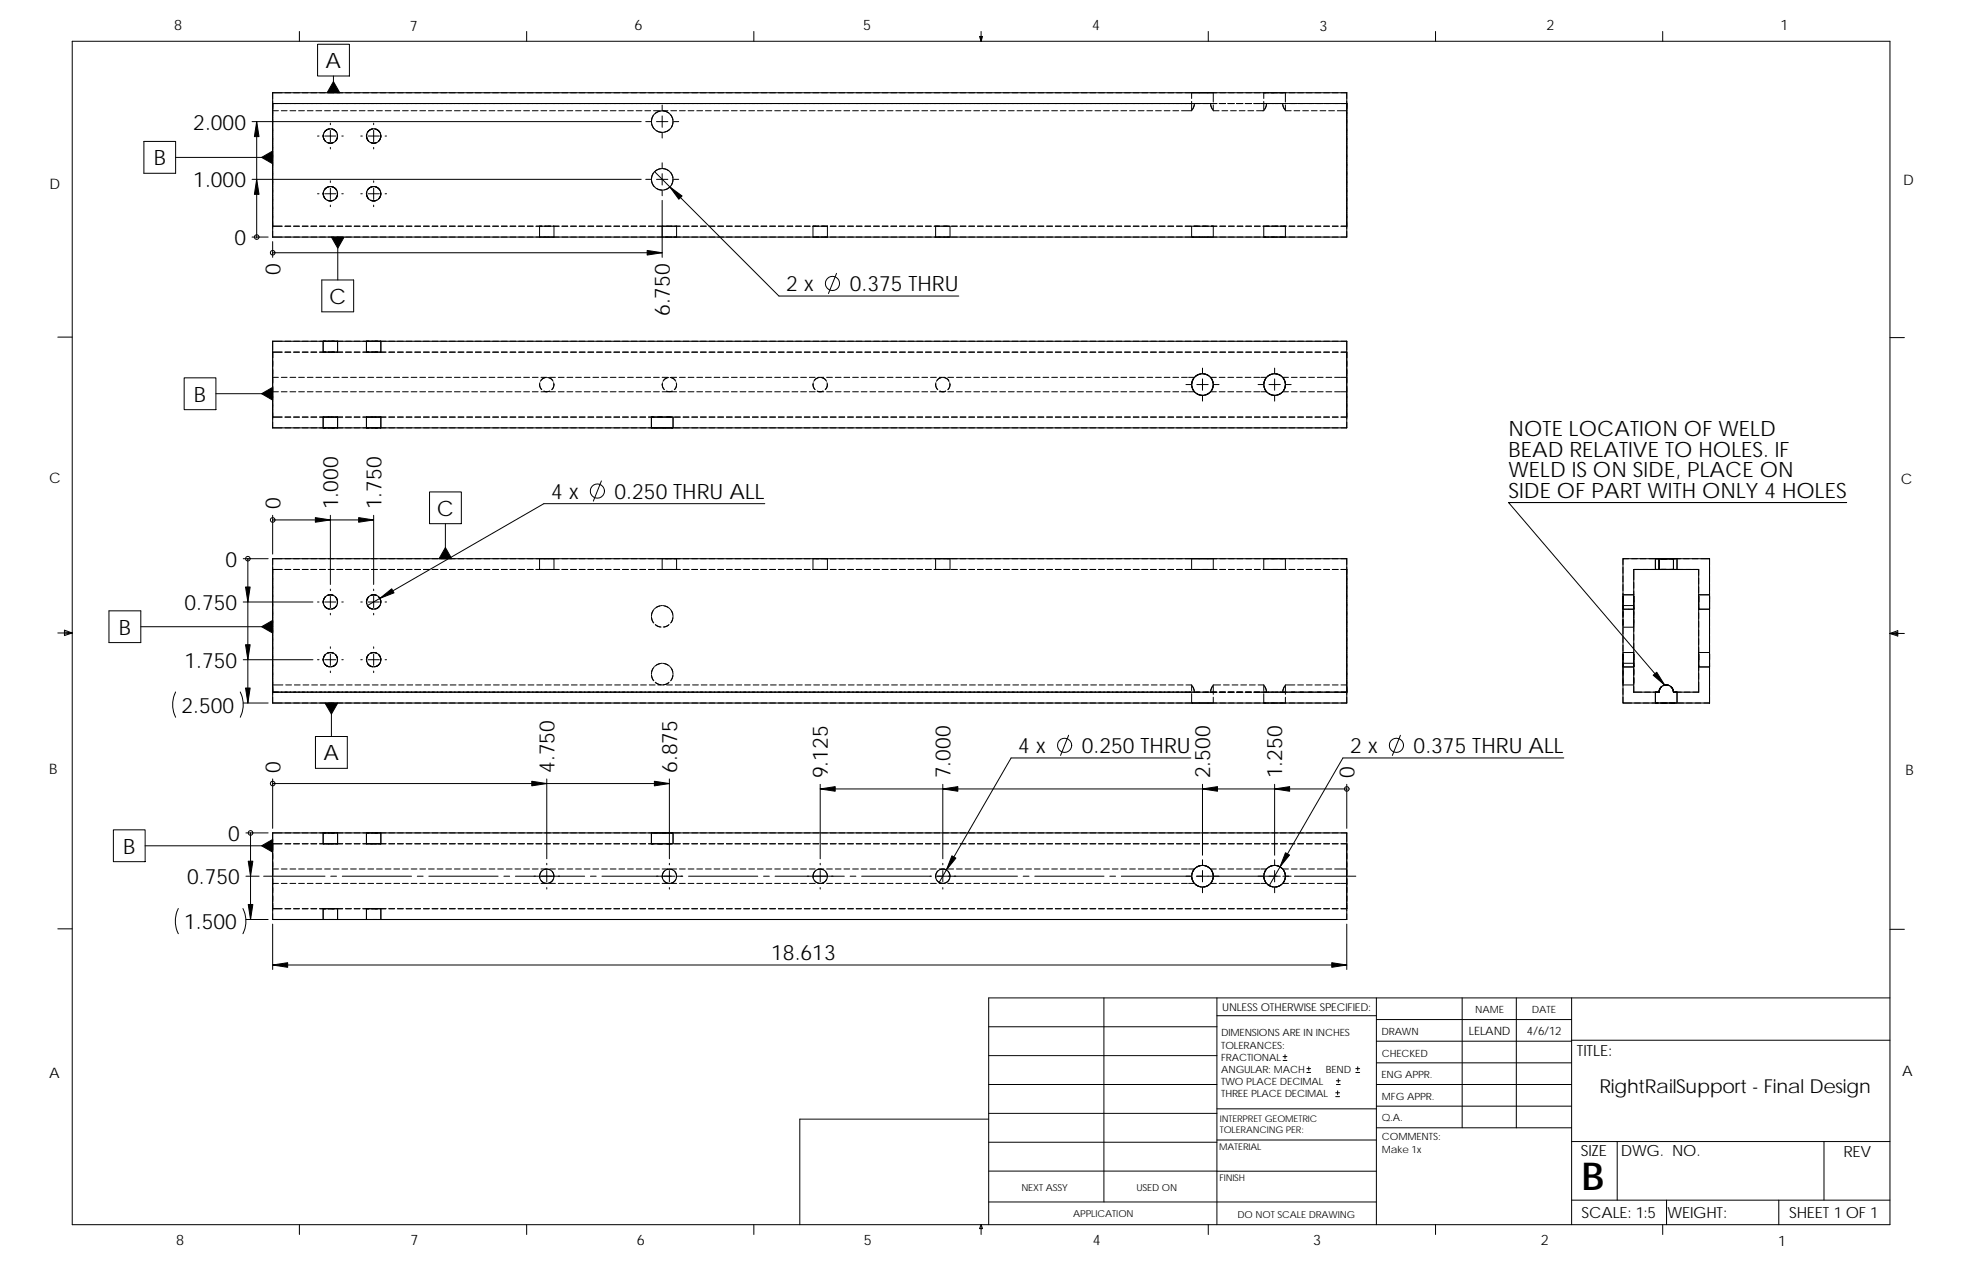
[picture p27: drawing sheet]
<svg xmlns="http://www.w3.org/2000/svg" width="432mm" height="279mm" viewBox="0 0 432 279" stroke-linecap="round" stroke-linejoin="round" font-family="sans-serif">
<defs><g id="words">
<text font-size="8.5" x="348.1" y="261.7">B</text>
<g font-size="4.7">
<text x="71.7" y="15">A</text>
<text x="42.5" y="28.5">2.000</text>
<text x="33.8" y="36.4">B</text>
<text x="42.5" y="41.2">1.000</text>
<text x="51.6" y="53.9">0</text>
<text x="61.7" y="60.5" transform="rotate(-90 61.7 60.5)">0</text>
<text x="173" y="64.1">2 x</text>
<text x="187" y="64.1">0.375 THRU</text>
<text x="72.4" y="66.9">C</text>
<text x="147.4" y="69.6" transform="rotate(-90 147.4 69.6)">6.750</text>
<text x="42.7" y="88.4">B</text>
<text x="332" y="96">NOTE LOCATION OF WELD</text>
<text x="332" y="100.5">BEAD RELATIVE TO HOLES. IF</text>
<text x="332" y="105">WELD IS ON SIDE, PLACE ON</text>
<text x="61.7" y="112.1" transform="rotate(-90 61.7 112.1)">0</text>
<text x="74.4" y="112.1" transform="rotate(-90 74.4 112.1)">1.000</text>
<text x="83.9" y="112.1" transform="rotate(-90 83.9 112.1)">1.750</text>
<text x="96.1" y="113.5">C</text>
<text x="121.3" y="109.7">4 x</text>
<text x="135.3" y="109.7">0.250 THRU ALL</text>
<text x="332" y="109.5">SIDE OF PART WITH ONLY 4 HOLES</text>
<text x="49.7" y="124.7">0</text>
<text x="40.6" y="134.2">0.750</text>
<text x="26.1" y="139.6">B</text>
<text x="40.6" y="146.9">1.750</text>
<text x="39.9" y="156.8">2.500</text>
<text x="71.2" y="167.3">A</text>
<text x="224.1" y="165.7">4 x</text>
<text x="238.1" y="165.7">0.250 THRU</text>
<text x="297.1" y="165.7">2 x</text>
<text x="311.1" y="165.7">0.375 THRU ALL</text>
<text x="61.7" y="170.1" transform="rotate(-90 61.7 170.1)">0</text>
<text x="122" y="170.1" transform="rotate(-90 122 170.1)">4.750</text>
<text x="149" y="170.1" transform="rotate(-90 149 170.1)">6.875</text>
<text x="182.2" y="171.3" transform="rotate(-90 182.2 171.3)">9.125</text>
<text x="209.2" y="171.3" transform="rotate(-90 209.2 171.3)">7.000</text>
<text x="266.3" y="171.3" transform="rotate(-90 266.3 171.3)">2.500</text>
<text x="282.2" y="171.3" transform="rotate(-90 282.2 171.3)">1.250</text>
<text x="298.1" y="171.3" transform="rotate(-90 298.1 171.3)">0</text>
<text x="50.2" y="185">0</text>
<text x="27.1" y="187.8">B</text>
<text x="41.2" y="194.5">0.750</text>
<text x="40.5" y="204.4">1.500</text>
<text x="169.7" y="211.3">18.613</text>
</g>
<text font-size="4.2" x="352" y="240.4">RightRailSupport - Final Design</text>
<g font-size="3.4">
<text x="347" y="232.3">TITLE:</text>
<text x="347.9" y="254.3">SIZE</text>
<text x="356.7" y="254.3">DWG. NO.</text>
<text x="405.7" y="254.4">REV</text>
<text x="348.1" y="267.9">SCALE: 1:5</text>
<text x="367" y="268">WEIGHT:</text>
<text x="393.8" y="267.9">SHEET 1 OF 1</text>
</g>
<g font-size="3.2">
<text x="38.3" y="6.7">8</text>
<text x="90.2" y="6.8">7</text>
<text x="139.7" y="6.5">6</text>
<text x="189.9" y="6.5">5</text>
<text x="240.4" y="6.6">4</text>
<text x="290.4" y="6.7">3</text>
<text x="340.4" y="6.6">2</text>
<text x="391.8" y="6.7">1</text>
<text x="10.9" y="41.6">D</text>
<text x="418.9" y="40.7">D</text>
<text x="10.8" y="106.3">C</text>
<text x="418.4" y="106.4">C</text>
<text x="10.8" y="170.2">B</text>
<text x="419.4" y="170.6">B</text>
<text x="10.8" y="237.2">A</text>
<text x="418.6" y="236.8">A</text>
<text x="38.8" y="273.9">8</text>
<text x="90.3" y="273.9">7</text>
<text x="140.2" y="273.8">6</text>
<text x="190.1" y="273.9">5</text>
<text x="240.5" y="273.8">4</text>
<text x="289" y="273.9">3</text>
<text x="339.1" y="273.9">2</text>
<text x="391.4" y="274.2">1</text>
</g>
<g font-size="2.5">
<text x="323.3" y="227.6">LELAND</text>
<text x="336" y="227.7">4/6/12</text>
</g>
<text font-size="2.4" x="269" y="222.4">UNLESS OTHERWISE SPECIFIED:</text>
<g font-size="2.2">
<text x="304" y="227.7">DRAWN</text>
<text x="324.7" y="222.9">NAME</text>
<text x="337.2" y="222.9">DATE</text>
<text x="268.8" y="228">DIMENSIONS ARE IN INCHES</text>
<text x="268.8" y="230.7">TOLERANCES:</text>
<text x="268.8" y="233.3">FRACTIONAL</text>
<text x="304.1" y="232.6">CHECKED</text>
<text x="268.8" y="236">ANGULAR: MACH</text>
<text x="268.8" y="238.6">TWO PLACE DECIMAL</text>
<text x="291.8" y="236">BEND</text>
<text x="304" y="237.2">ENG APPR.</text>
<text x="268.8" y="241.3">THREE PLACE DECIMAL</text>
<text x="304.1" y="242">MFG APPR.</text>
<text x="304.1" y="246.7">Q.A.</text>
<text x="304.1" y="250.9">COMMENTS:</text>
<text x="304.1" y="253.6">Make 1x</text>
</g>
<g font-size="2.1">
<text x="224.8" y="262">NEXT ASSY</text>
<text x="250.1" y="262">USED ON</text>
<text x="236.2" y="267.8">APPLICATION</text>
<text x="272.4" y="267.9">DO NOT SCALE DRAWING</text>
</g>
<g font-size="2">
<text x="268.5" y="249.4">TOLERANCING PER:</text>
<text x="268.5" y="246.8">INTERPRET GEOMETRIC</text>
<text x="268.3" y="252.9">MATERIAL</text>
<text x="268.4" y="259.7">FINISH</text>
</g>
</g></defs>
<g fill="none" stroke="#000" stroke-width=".22">
<path d="M15.9 9.1h400v260.3h-400zM65.9 6.9v2.2M69.9 9.7h7v7h-7zM73.4 16.7v3.7M115.9 6.9v2.2M165.9 6.9v2.2M215.6 8h.6l-.3 1.1zM215.7 8l.2 1.1M215.9 6.9v2.2M216 8l-.1 1.1M265.9 6.9v2.2M315.9 6.9v2.2"/>
<path d="M365.9 6.9v2.2M31.7 31.1h7v7h-7zM38.7 34.6h21.3M55.5 39.5h85.6M55.5 26.8h85.6M56.5 26.8v25.4M60 20.4h2.1M60 22.8v2.2M60 20.4h.1M60 22.3v1.7v-1.2M60 20.4v1.3M60 24.2v24.1"/>
<path d="M60 24.4h1.3M60 22.8h2.1M60 22.8h1.3M60 22.8v1.2M61.9 24.4h1.3M61.9 22.8h200.2M62.7 20.4h1.3M63.8 24.4h1.3M64.6 20.4h1.3M65.7 24.4h1.3M66.5 20.4h1.3M67.6 24.4h1.3"/>
<path d="M68.4 20.4h1.3M69.5 24.4h1.3M69.9 29.9h.3M70.3 20.4h1.3M71.1 29.8l.2 .9 .2 .2M71.2 29.5a1.62 1.62 0 0 0 .4 1.6M71.4 24.4h1.3M71.5 29.9h2.5M72 31.3l.6 .2 .7-.1M72.2 20.4h1.3M72.2 28.4l-.9 .8M72.5 28.4l-.7 .2-.4 .4"/>
<path d="M72.7 39.8v.3M72.7 27.1v.3M72.7 32.4v.4M72.7 28.7v2.5M72.9 28.4l.7 .2 .4 .3M73.2 28.4l.6 .4 .3 .4M73.3 24.4h1.3M73.4 31.3l-.5 .2-.7-.1M74.1 20.4h1.3M74.2 29.5a1.41 1.41 0 0 1-.4 1.6M74.3 29.8v.4l-.4 .8M75.2 29.9h.3"/>
<path d="M75.2 24.4h1.3M76.1 20.4h1.2M77.2 24.4h1.2M78 20.4h1.2M79.1 24.4h1.2M79.4 29.9h.3M79.9 20.4h1.2M80.7 29.8l.1 .9 .3 .2M80.7 29.5a1.62 1.62 0 0 0 .4 1.6M81 24.4h1.2M81 29l.4-.4 .6-.2-.6 .2-.4 .4M81 29.9h2.5"/>
<path d="M81.6 31.3l.5 .2 .7-.1M81.8 20.4h1.2M81.8 28.4l-1 .8M82.2 27.1v.3M82.2 32.4v.4M82.2 39.8v.3M82.2 28.7v2.5M82.4 28.4l.7 .2 .4 .3M82.7 28.4l.6 .4 .3 .4M82.9 24.4h1.2M82.9 31.3l-.5 .2-.7-.1M83.7 20.4h1.2"/>
<path d="M83.7 29.5a1.41 1.41 0 0 1-.4 1.6M83.8 29.8v.4l-.4 .8M84.8 29.9h.3M84.8 24.4h1.2M85.6 20.4h1.2M86.7 24.4h1.2M87.5 20.4h1.3M88.6 24.4h1.3M89.4 20.4h1.3M90.5 24.4h1.3M91.3 20.4h1.3M92.4 24.4h1.3"/>
<path d="M93.2 20.4h1.3M94.3 24.4h1.3M95.1 20.4h1.3M96.2 24.4h1.3M97 20.4h1.3M98.1 24.4h1.3M98.9 20.4h1.3M100 24.4h1.3M100.8 20.4h1.3M101.9 24.4h1.3M102.7 20.4h1.3M103.8 24.4h1.3"/>
<path d="M104.6 20.4h1.3M105.7 24.4h1.3M106.5 20.4h1.3M107.6 24.4h1.3M108.4 20.4h1.3M109.5 24.4h1.3M110.3 20.4h1.3M111.4 24.4h1.3M112.2 20.4h1.3M113.3 24.4h1.3M114.2 20.4h1.2M115.3 24.4h1.2"/>
<path d="M116.1 20.4h1.2M117.2 24.4h1.2M118 20.4h1.2M119.1 24.4h1.2M119.9 20.4h1.2M121 24.4h1.2M121.8 20.4h1.2M122.9 24.4h1.2M123.7 20.4h1.2M124.8 24.4h1.2M125.6 20.4h1.3M126.7 24.4h1.3"/>
<path d="M127.5 20.4h1.3M128.6 24.4h1.3M129.4 20.4h1.3M130.5 24.4h1.3M131.3 20.4h1.3M132.4 24.4h1.3M133.2 20.4h1.3M134.3 24.4h1.3M135.1 20.4h1.3M136.2 24.4h1.3M137 20.4h1.3M138.1 24.4h1.3"/>
<path d="M138.9 20.4h1.3M140 24.4h1.3M140.8 20.4h1.3M141.9 24.4h1.3M142.1 26.8h1.1M142.1 39.5h1.1M142.7 20.4h1.3M143.4 27.2l.6 1.1M143.4 39.9l.6 1.1M143.8 25.4l-.4 1.2M143.8 38.1l-.4 1.2M143.8 24.4h1.3"/>
<path d="M144.1 37.8l27.3 27.3h39.6M144.5 28.7l1.1 .4M144.5 39.5h2.5M144.5 26.8h2.5M144.6 20.4h1.3M145.4 24.4l-1.2 .5M145.4 37.1l-1.2 .5M145.7 24.4h1.3M145.7 38.2v2.5M145.7 23.1v1.2M145.7 25.5v2.5M145.7 29.3v1.1"/>
<path d="M145.7 35.8v1.2M146 24.4l1.1 .4M146 37.1l1.1 .4M146.5 20.4h1.3M147.4 28.4l-.6 .5-.5 .1M147.6 25.3l.5 1.1M147.6 38l.5 1.1M147.6 24.4h1.3M148.1 26.8l-.3 1.2M148.1 39.5l-.3 1.2M148.3 26.8h1.1M148.3 39.5h1.1"/>
<path d="M148.4 20.4h1.3M149.5 24.4h1.3M150.3 20.4h1.3M151.4 24.4h1.3M152.3 20.4h1.2M153.4 24.4h1.2M154.2 20.4h1.2M155.3 24.4h1.2M156.1 20.4h1.2M157.2 24.4h1.2M158 20.4h1.2M159.1 24.4h1.2"/>
<path d="M159.9 20.4h1.2M161 24.4h1.2M161.8 20.4h1.2M162.9 24.4h1.2M163.7 20.4h1.3M164.8 24.4h1.3M165.6 20.4h1.3M166.7 24.4h1.3M167.5 20.4h1.3M168.6 24.4h1.3M169.4 20.4h1.3M170.5 24.4h1.3"/>
<path d="M171.3 20.4h1.3M172.4 24.4h1.3M173.2 20.4h1.3M174.3 24.4h1.3M175.1 20.4h1.3M176.2 24.4h1.3M177 20.4h1.3M178.1 24.4h1.3M178.9 20.4h1.3M180 24.4h1.3M180.8 20.4h1.3M181.9 24.4h1.3"/>
<path d="M182.7 20.4h1.3M183.8 24.4h1.3M184.6 20.4h1.3M185.7 24.4h1.3M186.5 20.4h1.3M187.6 24.4h1.3M188.4 20.4h1.3M189.5 24.4h1.3M190.4 20.4h1.2M191.5 24.4h1.2M192.3 20.4h1.2M193.4 24.4h1.2"/>
<path d="M194.2 20.4h1.2M195.3 24.4h1.2M196.1 20.4h1.2M197.2 24.4h1.2M198 20.4h1.2M199.1 24.4h1.2M199.9 20.4h1.2M201 24.4h1.2M201.8 20.4h1.3M202.9 24.4h1.3M203.7 20.4h1.3M204.8 24.4h1.3"/>
<path d="M205.6 20.4h1.3M206.7 24.4h1.3M207.5 20.4h1.3M208.6 24.4h1.3M209.4 20.4h1.3M210.5 24.4h1.3M211.3 20.4h1.3M212.4 24.4h1.3M213.2 20.4h1.3M214.3 24.4h1.3M215.1 20.4h1.3M216.2 24.4h1.3"/>
<path d="M217 20.4h1.3M218.1 24.4h1.3M218.9 20.4h1.3M220 24.4h1.3M220.8 20.4h1.3M221.9 24.4h1.3M222.7 20.4h1.3M223.8 24.4h1.3M224.6 20.4h1.3M225.7 24.4h1.3M226.5 20.4h1.3M227.6 24.4h1.3"/>
<path d="M228.5 20.4h1.2M229.6 24.4h1.2M230.4 20.4h1.2M231.5 24.4h1.2M232.3 20.4h1.2M233.4 24.4h1.2M234.2 20.4h1.2M235.3 24.4h1.2M236.1 20.4h1.2M237.2 24.4h1.2M238 20.4h1.2M239.1 24.4h1.2"/>
<path d="M239.9 20.4h1.3M241 24.4h1.3M241.8 20.4h1.3M242.9 24.4h1.3M243.7 20.4h1.3M244.8 24.4h1.3M245.6 20.4h1.3M246.7 24.4h1.3M247.5 20.4h1.3M248.6 24.4h1.3M249.4 20.4h1.3M250.5 24.4h1.3"/>
<path d="M251.3 20.4h1.3M252.4 24.4h1.3M253.2 20.4h1.3M254.3 24.4h1.3M255.1 20.4h1.3M256.2 24.4h1.3M257 20.4h1.3M258.1 24.4h1.3M258.9 20.4h1.3M260 24.4h2.3M260.8 20.4h1.3M261.6 22.8h1.3l-.4 1.2"/>
<path d="M262.3 22.3v2.1M262.3 20.4v1.3M262.7 20.4h-.4h.9M262.7 22.8h1.3M262.7 20.4h1.3M262.8 23.1l-.5 1.1M263.3 20.4h1.3M263.8 20.4h1.3M264.1 22.8h-.9h1.3M264.6 22.8h1.3M264.6 20.4h1.3M264.8 22.8h1.2"/>
<path d="M265.2 22.8h1.2M265.2 20.4h1.3M265.7 20.4h1.3v2.1M266.4 22.8l.4 1.2M266.4 22.8h1.4M266.4 23l.5 1.2M266.6 20.4h1.2M267 23.1v1.3h1.3M268.3 22.8h1.4M268.5 20.4h1.2M268.9 24.4h1.3M270.2 22.8h1.4"/>
<path d="M270.4 20.4h1.2M270.8 24.4h1.3M272.1 22.8h1.4M272.3 20.4h1.2M272.7 24.4h1.3M274 22.8h1.4M274.2 20.4h1.2M274.6 24.4h1.3M275.9 22.8h1.4M276.1 20.4h1.2M277.5 22.8h1.2M278 22.8h1.3"/>
<path d="M278 20.4h1.3M278.1 22.3v2.1h-1.6M278.1 20.4v1.3M278.5 20.4h-.3h.9M278.7 23.1l-.5 1.1M278.7 22.8h1.3M278.7 22.8l-.3 1.2M279.1 22.8h1.3M279.2 20.4h1.2M279.7 20.4h1.3M279.9 22.8h1.3M279.9 20.4h1.3"/>
<path d="M280.6 22.8h1.3M281 22.8h1.3l.4 1.2M281.1 20.4h1.2M281.6 20.4h1.3v2.1M281.8 20.4h1.3M282.3 23.1l.5 1.1M282.9 23.1v1.3h1.3M283.6 22.8h-1.8M283.7 20.4h1.3M284.8 24.4h1.3M285.5 22.8h-1.8M285.6 20.4h1.3"/>
<path d="M286.7 24.4h1.3M287.4 22.8h-1.8M287.5 20.4h1.3M288.6 24.4h1.3M289.3 22.8h-1.8M289.4 20.4h1.3M290.5 24.4h1.3M291.2 22.8h-1.8M291.3 20.4h1.3M292.4 24.4h1.3M293.1 22.8h-1.8M293.2 20.4h1.3"/>
<path d="M294.3 24.4h2.1M295 22.8h-1.8M295.1 20.4h1.3v1.3M295.1 22.8h1.3M296.4 22.8v2.2M296.4 22.3v1.7v-1.2h-1.3M296.4 24.2v24.1M296.4 22.8v1.2M296.4 22.8h-1.3M55.5 52.2h3.5M56.5 52.2h.1M60 49.8h2.1"/>
<path d="M60 52.2h2.1M60 49.8h.1M60 48.5v1.7M60 52.2h.1M60 47.5v2.3M60 50.9v1.3M60 55.6h.1M60 53.1v3.5M60 55.6h85.7M62.7 52.2h1.3M64 49.8h-1.3M64.6 52.2h1.3"/>
<path d="M65.9 49.8h-1.3M66.5 52.2h1.3M67.8 49.8h-1.3M68.4 52.2h1.3M69.7 49.8h-1.3M69.9 42.6h.3M70.3 52.2h1.3M71.1 42.5l.2 .9 .2 .2M71.2 42.2a1.62 1.62 0 0 0 .4 1.6M71.5 42.6h2.5M71.6 49.8h-1.3M72 44l.6 .2 .7-.1"/>
<path d="M72.2 52.2h1.3M72.2 41.1l-.9 .8M72.5 41.1l-.7 .2-.4 .4M72.7 45.1v.4M72.7 41.4v2.5M72.9 41.1l.7 .2 .4 .3M73.2 41.1l.6 .4 .3 .4M73.4 44l-.5 .2-.7-.1M73.5 49.8h-1.3M74.1 52.2h1.3M74.2 42.2a1.41 1.41 0 0 1-.4 1.6M74.3 42.5v.4l-.4 .8"/>
<path d="M74.3 52.2v9.4M75.2 42.6h.3M75.4 49.8h-1.3M76.1 52.2h1.2M77.3 49.8h-1.2M78 52.2h1.2M79.2 49.8h-1.2M79.4 42.6h.3M79.9 52.2h1.2M80.7 42.5l.1 .9 .3 .2M80.7 42.2a1.62 1.62 0 0 0 .4 1.6M81 42.6h2.5"/>
<path d="M81.1 49.8h-1.2M81.6 44l.5 .2 .7-.1M81.8 52.2h1.2M81.8 41.1l-1 .8M82 41.1l-.6 .2-.4 .4M82.2 45.1v.4M82.2 41.4v2.5M82.4 41.1l.7 .2 .4 .3M82.7 41.1l.6 .4 .3 .4M82.9 44l-.5 .2-.7-.1M83 49.8h-1.2M83.7 52.2h1.2"/>
<path d="M83.7 42.2a1.41 1.41 0 0 1-.4 1.6M83.8 42.5v.4l-.4 .8M84.8 42.6h.3M84.9 49.8h-1.2M85.6 52.2h1.2M86.8 49.8h-1.2M87.5 52.2h1.3M88.8 49.8h-1.3M89.4 52.2h1.3M90.7 49.8h-1.3M91.3 52.2h1.3M92.6 49.8h-1.3"/>
<path d="M93.2 52.2h1.3M94.5 49.8h-1.3M95.1 52.2h1.3M96.4 49.8h-1.3M97 52.2h1.3M98.3 49.8h-1.3M98.9 52.2h1.3M100.2 49.8h-1.3M100.8 52.2h1.3M102.1 49.8h-1.3M102.7 52.2h1.3M104 49.8h-1.3"/>
<path d="M104.6 52.2h1.3M105.9 49.8h-1.3M106.5 52.2h1.3M107.8 49.8h-1.3M108.4 52.2h1.3M109.7 49.8h-1.3M110.3 52.2h1.3M111.6 49.8h-1.3M112.2 52.2h1.3M113.5 49.8h-1.3M114.2 52.2h1.2M115.4 49.8h-1.2"/>
<path d="M116.1 52.2h1.2M117.3 49.8h-1.2M118 52.2h1.2M118.7 49.8v2.4M118.7 49.8h.6M118.7 49.8h2.5M118.8 52.2h1.2M119.2 49.8h-1.2M119.4 52.2h1.3M119.9 52.2h1.2M120.6 49.8h1.3M120.6 52.2h1.3"/>
<path d="M121.1 49.8h-1.2M121.3 52.2h.6M121.8 52.2h1.2M121.9 49.8v2.4M123 49.8h-1.2M123.7 52.2h1.2M124.9 49.8h-1.2M125.6 52.2h1.3M126.9 49.8h-1.3M127.5 52.2h1.3M128.8 49.8h-1.3M129.4 52.2h1.3"/>
<path d="M130.7 49.8h-1.3M131.3 52.2h1.3M132.6 49.8h-1.3M133.2 52.2h1.3M134.5 49.8h-1.3M135.1 52.2h1.3M136.4 49.8h-1.3M137 52.2h1.3M138.3 49.8h-1.3M138.9 52.2h1.3M140.2 49.8h-1.3M140.8 52.2h1.3"/>
<path d="M142.1 49.8h-1.3M142.7 52.2h1.3M144 49.8h-1.3M144.5 41.4l1.1 .4M144.6 52.2h1.3M145.7 49.8l.1 2.4h1.2M145.7 49.8h.6M145.7 49.8h1.3M145.7 44.1v12.5M145.7 42v1.1M145.9 49.8h-1.3M146.4 52.2h1.3"/>
<path d="M146.5 52.2h1.3M147 49.8h1.2M147.4 41.1l-.6 .5-.5 .1M147.6 49.8h1.3v2.4M147.6 52.2h1.3M147.8 49.8h-1.3M148.3 52.2h.6M148.4 52.2h1.3M149.7 49.8h-1.3M150.3 52.2h1.3M151.6 49.8h-1.3M152.3 52.2h1.2"/>
<path d="M153.5 49.8h-1.2M154.2 52.2h1.2M155.4 49.8h-1.2M156.1 52.2h1.2M157.3 49.8h-1.2M158 52.2h1.2M159.2 49.8h-1.2M159.9 52.2h1.2M161.1 49.8h-1.2M161.8 52.2h1.2M163 49.8h-1.2M163.7 52.2h1.3"/>
<path d="M165 49.8h-1.3M165.6 52.2h1.3M166.9 49.8h-1.3M167.5 52.2h1.3M168.8 49.8h-1.3M169.4 52.2h1.3M170.7 49.8h-1.3M171.3 52.2h1.3M172.6 49.8h-1.3M173.2 52.2h1.3M174.5 49.8h-1.3M175.1 52.2h1.3"/>
<path d="M176.4 49.8h-1.3M177 52.2h1.3M178.3 49.8h-1.3M178.9 49.8v2.4h1.3h-1.2M178.9 49.8h1.3zM178.9 49.8h.6M179.6 52.2h1.3M180.1 49.8h1.3M180.8 52.2h1.3M181.5 52.2h.6M182.1 49.8h-1.3h1.3v2.4M182.7 52.2h1.3"/>
<path d="M184 49.8h-1.3M184.6 52.2h1.3M185.9 49.8h-1.3M186.5 52.2h1.3M187.8 49.8h-1.3M188.4 52.2h1.3M189.7 49.8h-1.3M190.4 52.2h1.2M191.6 49.8h-1.2M192.3 52.2h1.2M193.5 49.8h-1.2M194.2 52.2h1.2"/>
<path d="M195.4 49.8h-1.2M196.1 52.2h1.2M197.3 49.8h-1.2M198 52.2h1.2M199.2 49.8h-1.2M199.9 52.2h1.2M201.1 49.8h-1.2M201.8 52.2h1.3M203.1 49.8h-1.3M203.7 52.2h1.3M205 49.8h-1.3M205.6 52.2h1.3"/>
<path d="M205.9 49.8v2.4M205.9 49.8h.6M205.9 49.8h1.3M206 52.2h1.2M206.6 52.2h1.3M206.9 49.8h-1.3M207.1 49.8h1.3M207.5 52.2h1.3M207.8 52.2h1.3M207.8 49.8h1.2M208.5 52.2h.6M208.8 49.8h-1.3"/>
<path d="M209.1 49.8v2.4M209.4 52.2h1.3M210.7 49.8h-1.3M211.3 52.2h1.3M212.6 49.8h-1.3M213.2 52.2h1.3M214.5 49.8h-1.3M215.1 52.2h1.3M216.4 49.8h-1.3M217 52.2h1.3M218.3 49.8h-1.3M218.9 52.2h1.3"/>
<path d="M220.2 49.8h-1.3M220.8 52.2h1.3M222.1 49.8h-1.3M222.7 52.2h1.3M224 49.8h-1.3M224.6 52.2h1.3M225.9 49.8h-1.3M226.5 52.2h1.3M227.8 49.8h-1.3M228.5 52.2h1.2M229.7 49.8h-1.2M230.4 52.2h1.2"/>
<path d="M231.6 49.8h-1.2M232.3 52.2h1.2M233.5 49.8h-1.2M234.2 52.2h1.2M235.4 49.8h-1.2M236.1 52.2h1.2M237.3 49.8h-1.2M238 52.2h1.2M239.2 49.8h-1.2M239.9 52.2h1.3M241.2 49.8h-1.3M241.8 52.2h1.3"/>
<path d="M243.1 49.8h-1.3M243.7 52.2h1.3M245 49.8h-1.3M245.6 52.2h1.3M246.9 49.8h-1.3M247.5 52.2h1.3M248.8 49.8h-1.3M249.4 52.2h1.3M250.7 49.8h-1.3M251.3 52.2h1.3M252.6 49.8h-1.3M253.2 52.2h1.3"/>
<path d="M254.5 49.8h-1.3M255.1 52.2h1.3M256.4 49.8h-1.3M257 52.2h1.3M258.3 49.8h-1.3M258.9 52.2h1.3M260.2 49.8h-1.3M260.8 52.2h1.3M262.1 49.8h-1.3M262.3 49.8v2.4M262.3 49.8h1.2M262.7 52.2h-.4h.9"/>
<path d="M262.7 52.2h1.3M262.8 49.8h1.3M263.3 52.2h1.3M263.8 52.2h1.3M264 49.8h-1.3M264.2 49.8h1.2M264.6 52.2h1.3M264.8 49.8h1.2M265.2 52.2h1.3M265.9 49.8h-1.3M266.1 49.8h.9h-.3M266.6 52.2h1.2"/>
<path d="M267 49.8v2.4h-1.3M267.8 49.8h-1.2M268.5 52.2h1.2M269.7 49.8h-1.2M270.4 52.2h1.2M271.6 49.8h-1.2M272.3 52.2h1.2M273.5 49.8h-1.2M274.2 52.2h1.2M275.4 49.8h-1.2M276.1 52.2h1.2M277.3 49.8h-1.2"/>
<path d="M278 52.2h1.3M278.5 52.2h-.3h.9M278.7 49.8h1.3M279.2 52.2h1.2M279.3 49.8h-1.3M279.4 49.8h-1.3v2.4M279.7 52.2h1.3M279.9 52.2h1.3M280 49.8h1.3M280.6 49.8h2.3h-.4M281.1 52.2h1.2M281.2 49.8h-1.3"/>
<path d="M281.8 52.2h1.3M282.9 49.8v2.4h-1.3M283.1 49.8h-1.3M283.7 52.2h1.3M285 49.8h-1.3M285.6 52.2h1.3M286.9 49.8h-1.3M287.5 52.2h1.3M288.8 49.8h-1.3M289.4 52.2h1.3M290.7 49.8h-1.3M291.3 52.2h1.3"/>
<path d="M292.6 49.8h-1.3M293.2 52.2h1.3M294.5 49.8h-1.3M296.4 50.9v1.3h-1.3M296.4 48.5v1.7M296.4 47.5v2.3h-1.3M12.7 74.2h3.2M60 77.5h2.1zM60 75.1v1.9M60 75.1h2.1M60 77.5v1.2M60 79.1v1.7"/>
<path d="M60 75.1h.1M60 77.5v1.4M62.7 75.1h1.3M64 77.5h-1.3M64.6 75.1h1.3M65.9 77.5h-1.3M66.5 75.1h1.3M67.8 77.5h-1.3M68.4 75.1h1.3M69.7 77.5h-1.3M70.3 75.1h1.3M70.8 61.6h7v7h-7z"/>
<path d="M71.1 75.1v2.4M71.1 77.5h.6M71.1 75.1h.6M71.1 77.5h1.3M71.1 75.1h1.3M71.6 77.5h-1.3M72.2 75.1h1.3M72.3 77.5h1.3M72.3 75.1h1.3M73 75.1h1.3v2.4h-1.3M73.5 77.5h-1.3M74.1 75.1h1.3"/>
<path d="M75.4 77.5h-1.3M76.1 75.1h1.2M77.3 77.5h-1.2M78 75.1h1.2M79.2 77.5h-1.2M79.9 75.1h1.2M80.6 75.1v2.4M80.6 77.5h.6M80.6 75.1h.6M80.6 77.5h1.3M80.6 75.1h1.3M81.1 77.5h-1.2"/>
<path d="M81.8 75.1h1.2M81.9 77.5h1.2M81.9 75.1h1.2M82.6 75.1h1.2v2.4h-1.2M83 77.5h-1.2M83.7 75.1h1.2M84.9 77.5h-1.2M85.6 75.1h1.2M86.8 77.5h-1.2M87.5 75.1h1.3M88.8 77.5h-1.3M89.4 75.1h1.3"/>
<path d="M90.7 77.5h-1.3M91.3 75.1h1.3M92.6 77.5h-1.3M93.2 75.1h1.3M94.5 77.5h-1.3M95.1 75.1h1.3M96.4 77.5h-1.3M97 75.1h1.3M98.3 77.5h-1.3M98.9 75.1h1.3M100.2 77.5h-1.3M100.8 75.1h1.3"/>
<path d="M102.1 77.5h-1.3M102.7 75.1h1.3M104 77.5h-1.3M104.6 75.1h1.3M105.9 77.5h-1.3M106.5 75.1h1.3M107.8 77.5h-1.3M108.4 75.1h1.3M109.7 77.5h-1.3M110.3 75.1h1.3M111.6 77.5h-1.3M112.2 75.1h1.3"/>
<path d="M113.5 77.5h-1.3M114.2 75.1h1.2M115.4 77.5h-1.2M116.1 75.1h1.2M117.3 77.5h-1.2M118 75.1h1.2M119.2 77.5h-1.2M119.9 75.1h1.2M121.1 77.5h-1.2M121.8 75.1h1.2M123 77.5h-1.2M123.7 75.1h1.2"/>
<path d="M124.9 77.5h-1.2M125.6 75.1h1.3M126.9 77.5h-1.3M127.5 75.1h1.3M128.8 77.5h-1.3M129.4 75.1h1.3M130.7 77.5h-1.3M131.3 75.1h1.3M132.6 77.5h-1.3M133.2 75.1h1.3M134.5 77.5h-1.3M135.1 75.1h1.3"/>
<path d="M136.4 77.5h-1.3M137 75.1h1.3M138.3 77.5h-1.3M138.9 75.1h1.3M140.2 77.5h-1.3M140.8 75.1h1.3M142.1 77.5h-1.3M142.7 75.1h1.3M144 77.5h-1.3M144.6 75.1h1.3M145.9 77.5h-1.3M146.5 75.1h1.3"/>
<path d="M147.8 77.5h-1.3M148.4 75.1h1.3M149.7 77.5h-1.3M150.3 75.1h1.3M151.6 77.5h-1.3M152.3 75.1h1.2M153.5 77.5h-1.2M154.2 75.1h1.2M155.4 77.5h-1.2M156.1 75.1h1.2M157.3 77.5h-1.2M158 75.1h1.2"/>
<path d="M159.2 77.5h-1.2M159.9 75.1h1.2M161.1 77.5h-1.2M161.8 75.1h1.2M163 77.5h-1.2M163.7 75.1h1.3M165 77.5h-1.3M165.6 75.1h1.3M166.9 77.5h-1.3M167.5 75.1h1.3M168.8 77.5h-1.3M169.4 75.1h1.3"/>
<path d="M170.7 77.5h-1.3M171.3 75.1h1.3M172.6 77.5h-1.3M173.2 75.1h1.3M174.5 77.5h-1.3M175.1 75.1h1.3M176.4 77.5h-1.3M177 75.1h1.3M178.3 77.5h-1.3M178.9 75.1h1.3M180.2 77.5h-1.3M180.8 75.1h1.3"/>
<path d="M182.1 77.5h-1.3M182.7 75.1h1.3M184 77.5h-1.3M184.1 60.1l-1.8 4.5M184.6 75.1h1.3M185.9 77.5h-1.3M186.5 75.1h1.3M187.8 77.5h-1.3M188.4 75.1h1.3M189.7 77.5h-1.3M190.4 75.1h1.2M191.6 77.5h-1.2"/>
<path d="M192.3 75.1h1.2M193.5 77.5h-1.2M194.2 75.1h1.2M195.4 77.5h-1.2M196.1 75.1h1.2M197.3 77.5h-1.2M198 75.1h1.2M199.2 77.5h-1.2M199.9 75.1h1.2M201.1 77.5h-1.2M201.8 75.1h1.3M203.1 77.5h-1.3"/>
<path d="M203.7 75.1h1.3M205 77.5h-1.3M205.6 75.1h1.3M206.9 77.5h-1.3M207.5 75.1h1.3M208.8 77.5h-1.3M209.4 75.1h1.3M210.7 77.5h-1.3M211.3 75.1h1.3M212.6 77.5h-1.3M213.2 75.1h1.3M214.5 77.5h-1.3"/>
<path d="M215.1 75.1h1.3M216.4 77.5h-1.3M217 75.1h1.3M218.3 77.5h-1.3M218.9 75.1h1.3M220.2 77.5h-1.3M220.8 75.1h1.3M222.1 77.5h-1.3M222.7 75.1h1.3M224 77.5h-1.3M224.6 75.1h1.3M225.9 77.5h-1.3"/>
<path d="M226.5 75.1h1.3M227.8 77.5h-1.3M228.5 75.1h1.2M229.7 77.5h-1.2M230.4 75.1h1.2M231.6 77.5h-1.2M232.3 75.1h1.2M233.5 77.5h-1.2M234.2 75.1h1.2M235.4 77.5h-1.2M236.1 75.1h1.2M237.3 77.5h-1.2"/>
<path d="M238 75.1h1.2M239.2 77.5h-1.2M239.9 75.1h1.3M241.2 77.5h-1.3M241.8 75.1h1.3M243.1 77.5h-1.3M243.7 75.1h1.3M245 77.5h-1.3M245.6 75.1h1.3M246.9 77.5h-1.3M247.5 75.1h1.3M248.8 77.5h-1.3"/>
<path d="M249.4 75.1h1.3M250.7 77.5h-1.3M251.3 75.1h1.3M252.6 77.5h-1.3M253.2 75.1h1.3M254.5 77.5h-1.3M255.1 75.1h1.3M256.4 77.5h-1.3M257 75.1h1.3M258.3 77.5h-1.3M258.9 75.1h1.3M260.2 77.5h-1.3"/>
<path d="M260.8 75.1h1.3M262.1 77.5h-1.3M262.7 75.1h1.3M264 77.5h-1.3M264.6 75.1h1.3M265.9 77.5h-1.3M266.6 75.1h1.2M267.8 77.5h-1.2M268.5 75.1h1.2M269.7 77.5h-1.2M270.4 75.1h1.2M271.6 77.5h-1.2"/>
<path d="M272.3 75.1h1.2M273.5 77.5h-1.2M274.2 75.1h1.2M275.4 77.5h-1.2M276.1 75.1h1.2M277.3 77.5h-1.2M278 75.1h1.3M279.3 77.5h-1.3M279.9 75.1h1.3M281.2 77.5h-1.3M281.8 75.1h1.3M283.1 77.5h-1.3"/>
<path d="M283.7 75.1h1.3M285 77.5h-1.3M285.6 75.1h1.3M286.9 77.5h-1.3M287.5 75.1h1.3M288.8 77.5h-1.3M289.4 75.1h1.3M290.7 77.5h-1.3M291.3 75.1h1.3M292.6 77.5h-1.3M293.2 75.1h1.3M294.5 77.5h-1.3"/>
<path d="M295.1 75.1h1.3v1.9M296.4 77.5v1.2M296.4 79.1v1.7M296.4 77.5v1.4M296.4 77.5h-1.3M415.9 74.3h3.2M40.5 83.1h7v7h-7zM47.5 86.6h12.5M60 91v1.2M60 92.9v1.2M60 94.1h2.1M60 81v1.7"/>
<path d="M60 82.9v1.7M60 84.8v5.5M60 94.1h.1M60 81.3v1.7M60 83h1.3M60 84.9v1.3h1.3M60 83v1.3M60 90v1.8h2.1h-2.1v-1.3M61.9 83h1.3M61.9 86.2h1.3M62.7 94.1h1.3M62.7 91.8h1.3"/>
<path d="M63.8 83h1.3M63.8 86.2h1.3M64.6 94.1h1.3M64.6 91.8h1.3M65.7 83h1.3M65.7 86.2h1.3M66.5 94.1h1.3M66.5 91.8h1.3M67.6 83h1.3M67.6 86.2h1.3M68.4 94.1h1.3M68.4 91.8h1.3"/>
<path d="M69.5 83h1.3M69.5 86.2h1.3M70.3 94.1h1.3M70.3 91.8h1.3M71.1 94.1h.6M71.1 94.1h1.3M71.4 83h1.3M71.4 86.2h1.3M71.8 91.8h1.3M72.2 94.1h1.3M72.2 91.8h1.3M72.3 94.1h1.3"/>
<path d="M72.4 91.8h-1.3v2.3M73 91.8h1.3M73.3 83h1.3M73.3 86.2h1.3M73.7 91.8h.6M74.1 94.1h1.3M74.1 91.8h1.3M74.3 91.8v2.3h-1.3M75.2 83h1.3M75.2 86.2h1.3M76.1 94.1h1.2M76.1 91.8h1.2"/>
<path d="M77.2 83h1.2M77.2 86.2h1.2M78 94.1h1.2M78 91.8h1.2M79.1 83h1.2M79.1 86.2h1.2M79.9 94.1h1.2M79.9 91.8h1.2M80.6 94.1h.6M80.6 94.1h1.3M81 83h1.2M81 86.2h1.2"/>
<path d="M81.3 91.8h1.3M81.8 94.1h1.2M81.8 91.8h1.2M81.9 94.1h1.2M81.9 91.8h-1.2l-.1 2.3M82.6 91.8h1.2M82.9 83h1.2M82.9 86.2h1.2M83.2 91.8h.6M83.7 94.1h1.2M83.7 91.8h1.2M83.8 91.8v2.3h-1.2"/>
<path d="M84.8 83h1.2M84.8 86.2h1.2M85.6 94.1h1.2M85.6 91.8h1.2M86.7 83h1.2M86.7 86.2h1.2M87.5 94.1h1.3M87.5 91.8h1.3M88.6 83h1.3M88.6 86.2h1.3M89.4 94.1h1.3M89.4 91.8h1.3"/>
<path d="M90.5 83h1.3M90.5 86.2h1.3M91.3 94.1h1.3M91.3 91.8h1.3M92.4 86.2h1.3M92.4 83h1.3M93.2 94.1h1.3M93.2 91.8h1.3M94.3 86.2h1.3M94.3 83h1.3M95.1 94.1h1.3M95.1 91.8h1.3"/>
<path d="M96.2 86.2h1.3M96.2 83h1.3M97 94.1h1.3M97 91.8h1.3M98.1 86.2h1.3M98.1 83h1.3M98.9 94.1h1.3M98.9 91.8h1.3M100 86.2h1.3M100 83h1.3M100.8 94.1h1.3M100.8 91.8h1.3"/>
<path d="M101.9 86.2h1.3M101.9 83h1.3M102.7 94.1h1.3M102.7 91.8h1.3M103.8 86.2h1.3M103.8 83h1.3M104.6 94.1h1.3M104.6 91.8h1.3M105.7 86.2h1.3M105.7 83h1.3M106.5 94.1h1.3M106.5 91.8h1.3"/>
<path d="M107.6 86.2h1.3M107.6 83h1.3M108.4 94.1h1.3M108.4 91.8h1.3M109.5 86.2h1.3M109.5 83h1.3M110.3 94.1h1.3M110.3 91.8h1.3M111.4 86.2h1.3M111.4 83h1.3M112.2 94.1h1.3M112.2 91.8h1.3"/>
<path d="M113.3 86.2h1.3M113.3 83h1.3M114.2 94.1h1.2M114.2 91.8h1.2M115.3 86.2h1.2M115.3 83h1.2M116.1 94.1h1.2M116.1 91.8h1.2M117.2 86.2h1.2M117.2 83h1.2M118 94.1h1.2M118 91.8h1.2"/>
<path d="M118.8 84.5l.1 .9 .3 .2M118.8 84.2a1.58 1.58 0 0 0 .4 1.5M119.1 86.2h1.2M119.1 83h1.2M119.7 86l.5 .2 .7-.1M119.9 94.1h1.2M119.9 91.8h1.2M119.9 83.1l-.6 .3-.4 .5M120.1 83.1l-.6 .2-.4 .3M120.5 83.1l.7 .2 .4 .3M120.8 83.1l.6 .3 .3 .5M121 86.2h1.2"/>
<path d="M121 83h1.2M121 86l-.5 .2-.7-.1M121.8 94.1h1.2M121.8 91.8h1.2M121.8 84.2a1.36 1.36 0 0 1-.4 1.5M121.9 84.5v.4l-.4 .7M122.9 86.2h1.2M122.9 83h1.2M123.7 94.1h1.2M123.7 91.8h1.2M124.8 86.2h1.2M124.8 83h1.2"/>
<path d="M125.6 94.1h1.3M125.6 91.8h1.3M126.7 86.2h1.3M126.7 83h1.3M127.5 94.1h1.3M127.5 91.8h1.3M128.6 86.2h1.3M128.6 83h1.3M129.4 94.1h1.3M129.4 91.8h1.3M130.5 86.2h1.3M130.5 83h1.3"/>
<path d="M131.3 94.1h1.3M131.3 91.8h1.3M132.4 86.2h1.3M132.4 83h1.3M133.2 94.1h1.3M133.2 91.8h1.3M134.3 86.2h1.3M134.3 83h1.3M135.1 94.1h1.3M135.1 91.8h1.3M136.2 86.2h1.3M136.2 83h1.3"/>
<path d="M137 94.1h1.3M137 91.8h1.3M138.1 86.2h1.3M138.1 83h1.3M138.9 94.1h1.3M138.9 91.8h1.3M140 86.2h1.3M140 83h1.3M140.8 94.1h1.3M140.8 91.8h1.3M141.9 86.2h1.3M141.9 83h1.3"/>
<path d="M142.7 94.1h1.3M142.7 91.8h1.3M143.4 91.8v2.3h2.5M143.7 91.8h-.3h.9M143.8 86.2h1.3M143.8 83h1.3M144 94.1h1.2M144.4 91.8h1.2M144.6 91.8h1.3M144.9 91.8h2.6M145.3 94.1h2.5M145.7 86.2h1.3"/>
<path d="M145.7 83h1.3M145.8 84.5l.1 .9 .3 .2M145.8 84.2a1.58 1.58 0 0 0 .4 1.5M145.9 94.1h1.2M146.5 91.8h1.3M146.6 86l.6 .2 .7-.1M146.9 83.1l-.6 .3-.4 .5M146.9 91.8h1.2v2.3M147.1 83.1l-.6 .2-.4 .3M147.2 94.1h.9zM147.5 83.1l.7 .2 .4 .3M147.6 86.2h1.3"/>
<path d="M147.6 83h1.3M147.8 83.1l.6 .3 .3 .5M148 86l-.5 .2-.8-.1M148.4 94.1h1.3M148.4 91.8h1.3M148.8 84.2a1.36 1.36 0 0 1-.4 1.5M148.9 84.5v.4l-.4 .7M149.5 86.2h1.3M149.5 83h1.3M150.3 94.1h1.3M150.3 91.8h1.3M151.4 86.2h1.3"/>
<path d="M151.4 83h1.3M152.3 94.1h1.2M152.3 91.8h1.2M153.4 86.2h1.2M153.4 83h1.2M154.2 94.1h1.2M154.2 91.8h1.2M155.3 86.2h1.2M155.3 83h1.2M156.1 94.1h1.2M156.1 91.8h1.2M157.2 86.2h1.2"/>
<path d="M157.2 83h1.2M158 94.1h1.2M158 91.8h1.2M159.1 86.2h1.2M159.1 83h1.2M159.9 94.1h1.2M159.9 91.8h1.2M161 86.2h1.2M161 83h1.2M161.8 94.1h1.2M161.8 91.8h1.2M162.9 86.2h1.2"/>
<path d="M162.9 83h1.2M163.7 94.1h1.3M163.7 91.8h1.3M164.8 86.2h1.3M164.8 83h1.3M165.6 94.1h1.3M165.6 91.8h1.3M166.7 86.2h1.3M166.7 83h1.3M167.5 94.1h1.3M168.6 86.2h1.3M168.6 83h1.3"/>
<path d="M168.8 91.8h-1.3M169.4 94.1h1.3M170.5 86.2h1.3M170.5 83h1.3M170.7 91.8h-1.3M171.3 94.1h1.3M172.4 86.2h1.3M172.4 83h1.3M172.6 91.8h-1.3M173.2 94.1h1.3M174.3 86.2h1.3M174.3 83h1.3"/>
<path d="M174.5 91.8h-1.3M175.1 94.1h1.3M176.2 86.2h1.3M176.2 83h1.3M176.4 91.8h-1.3M177 94.1h1.3M178.1 86.2h1.3M178.1 83h1.3M178.3 91.8h-1.3M178.9 94.1h1.3M178.9 84.5v.4l.4 .7M179 84.2a1.46 1.46 0 0 0 .4 1.5"/>
<path d="M179.8 86l.6 .2 .7-.1M180 86.2h1.3M180 83h1.3M180 83.1l-.6 .3-.3 .5M180.2 91.8h-1.3M180.3 83.1l-.7 .2-.4 .3M180.7 83.1l.7 .2 .4 .3M180.8 94.1h1.3M181 83.1l.6 .3 .3 .5M181.2 86l-.6 .2-.7-.1M181.9 86.2h1.3M181.9 83h1.3"/>
<path d="M182 84.2a1.36 1.36 0 0 1-.4 1.5M182.1 84.5v.4l-.4 .7M182.1 91.8h-1.3M182.7 94.1h1.3M183.8 86.2h1.3M183.8 83h1.3M184 91.8h-1.3M184.6 94.1h1.3M185.7 86.2h1.3M185.7 83h1.3M185.9 91.8h-1.3M186.5 94.1h1.3"/>
<path d="M187.6 86.2h1.3M187.6 83h1.3M187.8 91.8h-1.3M188.4 94.1h1.3M189.5 86.2h1.3M189.5 83h1.3M189.7 91.8h-1.3M190.4 94.1h1.2M191.5 86.2h1.2M191.5 83h1.2M191.6 91.8h-1.2M192.3 94.1h1.2"/>
<path d="M193.4 86.2h1.2M193.4 83h1.2M193.5 91.8h-1.2M194.2 94.1h1.2M195.3 86.2h1.2M195.3 83h1.2M195.4 91.8h-1.2M196.1 94.1h1.2M197.2 86.2h1.2M197.2 83h1.2M197.3 91.8h-1.2M198 94.1h1.2"/>
<path d="M199.1 86.2h1.2M199.1 83h1.2M199.2 91.8h-1.2M199.9 94.1h1.2M201 86.2h1.2M201 83h1.2M201.1 91.8h-1.2M201.8 94.1h1.3M202.9 86.2h1.3M202.9 83h1.3M203.1 91.8h-1.3M203.7 94.1h1.3"/>
<path d="M204.8 86.2h1.3M204.8 83h1.3M205 91.8h-1.3M205.6 94.1h1.3M205.9 84.5v.4l.4 .7M206 84.2a1.46 1.46 0 0 0 .4 1.5M206.7 86.2h1.3M206.7 83h1.3M206.8 86l.6 .2 .6-.1M206.9 91.8h-1.3M207 83.1l-.6 .3-.3 .5M207.3 83.1l-.7 .2-.4 .3"/>
<path d="M207.5 94.1h1.3M207.7 83.1l.7 .2 .3 .3M207.9 83.1l.7 .3 .3 .5M208.2 86l-.6 .2-.7-.1M208.6 86.2h1.3M208.6 83h1.3M208.7 83.6h.1M208.8 91.8h-1.3M209 84.2a1.36 1.36 0 0 1-.4 1.5M209.1 84.5v.4l-.4 .7M209.4 94.1h1.3M210.5 86.2h1.3"/>
<path d="M210.5 83h1.3M210.7 91.8h-1.3M211.3 94.1h1.3M212.4 86.2h1.3M212.4 83h1.3M212.6 91.8h-1.3M213.2 94.1h1.3M214.3 86.2h1.3M214.3 83h1.3M214.5 91.8h-1.3M215.1 94.1h1.3M216.2 86.2h1.3"/>
<path d="M216.2 83h1.3M216.4 91.8h-1.3M217 94.1h1.3M218.1 86.2h1.3M218.1 83h1.3M218.3 91.8h-1.3M218.9 94.1h1.3M220 86.2h1.3M220 83h1.3M220.2 91.8h-1.3M220.8 94.1h1.3M221.9 86.2h1.3"/>
<path d="M221.9 83h1.3M222.1 91.8h-1.3M222.7 94.1h1.3M223.8 86.2h1.3M223.8 83h1.3M224 91.8h-1.3M224.6 94.1h1.3M225.7 86.2h1.3M225.7 83h1.3M225.9 91.8h-1.3M226.5 94.1h1.3M227.6 86.2h1.3"/>
<path d="M227.6 83h1.3M227.8 91.8h-1.3M228.5 94.1h1.2M229.6 86.2h1.2M229.6 83h1.2M229.7 91.8h-1.2M230.4 94.1h1.2M231.5 86.2h1.2M231.5 83h1.2M231.6 91.8h-1.2M232.3 94.1h1.2M233.4 86.2h1.2"/>
<path d="M233.4 83h1.2M233.5 91.8h-1.2M234.2 94.1h1.2M235.3 86.2h1.2M235.3 83h1.2M235.4 91.8h-1.2M236.1 94.1h1.2M237.2 86.2h1.2M237.2 83h1.2M237.3 91.8h-1.2M238 94.1h1.2M239.1 86.2h1.2"/>
<path d="M239.1 83h1.2M239.2 91.8h-1.2M239.9 94.1h1.3M241 86.2h1.3M241 83h1.3M241.2 91.8h-1.3M241.8 94.1h1.3M242.9 86.2h1.3M242.9 83h1.3M243.1 91.8h-1.3M243.7 94.1h1.3M244.8 86.2h1.3"/>
<path d="M244.8 83h1.3M245 91.8h-1.3M245.6 94.1h1.3M246.7 86.2h1.3M246.7 83h1.3M246.9 91.8h-1.3M247.5 94.1h1.3M248.6 86.2h1.3M248.6 83h1.3M248.8 91.8h-1.3M249.4 94.1h1.3M250.5 86.2h1.3"/>
<path d="M250.5 83h1.3M250.7 91.8h-1.3M251.3 94.1h1.3M252.4 86.2h1.3M252.4 83h1.3M252.6 91.8h-1.3M253.2 94.1h1.3M254.3 86.2h1.3M254.3 83h1.3M254.5 91.8h-1.3M255.1 94.1h1.3M256.2 86.2h1.3"/>
<path d="M256.2 83h1.3M256.4 91.8h-1.3M257 94.1h1.3M258.1 86.2h1.3M258.1 83h1.3M258.3 91.8h-1.3M258.9 94.1h1.3M260 86.2h1.3M260 83h1.3M260.2 91.8h-1.3M260.8 94.1h1.3M261 84.6h1.1"/>
<path d="M262.1 91.8h-1.3M262.3 84.6l.3 1.2M262.3 85l.6 1.2h-1.3M262.3 85l.6 1.2M262.7 83.2l-.4 1.2 .4-1.2M262.7 94.1h1.3M262.8 83.1l-.5 1.2M262.9 86.2l.1 .1M263 86.3l1.1 .6M263.4 86.6l1.2 .4M263.4 84.6h2.5M263.5 86.7l1.2 .3"/>
<path d="M263.9 82.3l-1 .7h-1.3M264 91.8h-1.3M264.3 82.3l-1.2 .5M264.4 82.3l-1.2 .4M264.5 82.2l1.3 .3M264.6 94.1h1.3M264.6 81v1.1M264.6 83.4v2.5M264.6 87.1v1.1M264.9 82.3l1.1 .4M265 82.3l1.1 .5M265.9 86.6l-.4 .2-.8 .2"/>
<path d="M265.9 91.8h-1.3M266.3 86.3l-.6 .4-.5 .2M266.3 82.9l.1 .1M266.4 83h1.3M266.4 83l.6 1.1M266.5 83.1l.5 1.2M266.6 94.1h1.2M266.6 83.2l.4 1.2M267 85.1l-.2 .5-.4 .6M267 84.8l-.1 .7-.3 .4M267 84.6l-.3 1.2M267.1 84.6h1.2"/>
<path d="M267.7 86.2h-1.3l-1.1 .6M267.8 91.8h-1.2M268.3 83h1.3M268.3 86.2h1.3M268.5 94.1h1.2M269.7 91.8h-1.2M270.2 83h1.3M270.2 86.2h1.3M270.4 94.1h1.2M271.6 91.8h-1.2M272.1 83h1.3M272.1 86.2h1.3"/>
<path d="M272.3 94.1h1.2M273.5 91.8h-1.2M274 83h1.3M274 86.2h1.3M274.2 94.1h1.2M275.4 91.8h-1.2M275.9 83h1.3M275.9 86.2h1.3M276.1 94.1h1.2M276.9 84.6h1.1M277.3 91.8h-1.2M278 94.1h1.3"/>
<path d="M278.1 84.6l.4 1.2M278.1 84.4l.5-1.2-.4 1.2M278.7 83.1l-.5 1.2M278.7 86.2l-.5-1.2 .5 1.2h-1.2M278.7 86.2l.2 .1M278.8 86.3l1.2 .6M279.2 86.6l1.2 .4M279.3 91.8h-1.3M279.3 84.6h2.5M279.4 86.7l1.2 .3M279.8 82.3l-1.1 .7h-1.2M279.9 94.1h1.3"/>
<path d="M280.1 82.3l-1.1 .5M280.3 82.3l-1.2 .4M280.4 82.2l1.2 .3M280.5 81v1.1M280.5 83.4v2.5M280.5 87.1v1.1M280.8 82.3l1.1 .4M280.9 82.3l1.1 .5M281.2 91.8h-1.3M281.8 86.6l-.5 .2-.7 .2M281.8 94.1h1.3M282.2 86.3l-.6 .4-.5 .2"/>
<path d="M282.2 82.9l.1 .1M282.3 83h1.3M282.3 83l.6 1.1M282.4 83.1l.5 1.2M282.4 83.2l.5 1.2M282.8 85.1l-.1 .5-.4 .6M282.9 84.8l-.2 .7-.2 .4M282.9 84.6l-.3 1.2M283 84.6h1.2M283.1 91.8h-1.3M283.6 86.2h-1.3l-1.1 .6M283.7 94.1h1.3"/>
<path d="M284.2 86.2h1.3M284.2 83h1.3M285 91.8h-1.3M285.6 94.1h1.3M286.1 86.2h1.3M286.1 83h1.3M286.9 91.8h-1.3M287.5 94.1h1.3M288 86.2h1.3M288 83h1.3M288.8 91.8h-1.3M289.4 94.1h1.3"/>
<path d="M289.9 86.2h1.3M289.9 83h1.3M290.7 91.8h-1.3M291.3 94.1h1.3M291.8 86.2h1.3M291.8 83h1.3M292.6 91.8h-1.3M293.2 94.1h1.3M293.7 86.2h1.3M293.7 83h1.3M294.5 91.8h-1.3M295.1 83h1.3"/>
<path d="M296.4 92.9v1.2h-1.3M296.4 81v1.7M296.4 82.9v1.7M296.4 84.8v5.5M296.4 90.5v1.7M296.4 81.3v1.7M296.4 84.9v1.3h-1.3M296.4 83v1.3M296.4 90v1.8h-1.3h1.3M60 114.4h.1M60 113.4v8.5M60 114.4h22.2"/>
<path d="M72.7 113.4v15.2M82.2 113.4v15.2M94.5 108.2h7v7h-7zM98 115.2v7.7M132.4 105.8l-1.8 4.5M168.3 110.8h-48.6l-38.8 22.4M332 110.6h74.4h-74.4h74.4h-74.4h74.4h-74.4l34.4 40.1M12.7 139.3h3.2M14.2 138.6l1.7 .7-1.7 .5zM14.2 139l1.7 .3M15.9 139.3l-1.7 .2M24 134.4h7v7h-7z"/>
<path d="M31 137.9h29M53.5 122.9h5.5M53.5 132.4h15.4M54.5 122.9h.1M54.5 122.9v31.8M60 125.3h2.1M60 122.9v1.3M60 124.8v1.8M60 126.7v24.2M60 122.9h2.1M60 122.9h.1M60 125.3h.1"/>
<path d="M60 125.3v2.2M62.7 125.3h1.3M62.7 122.9h1.3M64.6 125.3h1.3M64.6 122.9h1.3M66.5 125.3h1.3M66.5 122.9h1.3M68.4 125.3h1.3M68.4 122.9h1.3M69.9 132.4h.3M70.3 125.3h1.3M70.3 122.9h1.3"/>
<path d="M71.3 133.1l.3 .5 .6 .3M71.4 133.4l.4 .4 .7 .2M71.5 132.4h2.5M71.5 131.4l-.2 .3-.2 .8M71.6 131.3a1.62 1.62 0 0 0-.4 1.5M72.1 131l.8-.1 .5 .1M72.2 125.3h1.3M72.2 122.9h1.3M72.7 129.6v.3M72.7 131.2v2.5M72.7 134.9v.4M73.3 131l-.7-.1-.6 .1"/>
<path d="M73.8 131.3a1.39 1.39 0 0 1 .4 1.5M73.9 131.4l.4 .8v.3M74 133.4l-.4 .4-.7 .2M74.1 133.1l-.3 .5-.6 .3M74.1 125.3h1.3M74.1 122.9h1.3M75.2 132.4h.3M76.1 125.3h1.2M76.1 122.9h1.2M78 125.3h1.2M78 122.9h1.2M79.4 132.4h.3"/>
<path d="M79.9 125.3h1.2M79.9 122.9h1.2M80.8 133.1l.4 .5 .6 .3M81 133.4l.4 .4 .6 .2-.6-.2-.4-.4M81 132.4h2.5M81.1 131.4l-.3 .3-.1 .8M81.1 131.3a1.62 1.62 0 0 0-.4 1.5M81.7 131l.7-.1 .5 .1M81.8 125.3h1.2M81.8 122.9h1.2M82.2 129.6v.3M82.2 131.2v2.5"/>
<path d="M82.2 134.9v.4M82.8 131l-.7-.1-.5 .1M83.3 131.3a1.39 1.39 0 0 1 .4 1.5M83.4 131.4l.4 .8v.3v-.3zM83.5 133.4l-.4 .4-.7 .2M83.6 133.1l-.3 .5-.6 .3M83.7 125.3h1.2M83.7 122.9h1.2M84.8 132.4h.3M85.6 125.3h1.2M85.6 122.9h1.2M87.5 125.3h1.3"/>
<path d="M87.5 122.9h1.3M89.4 125.3h1.3M89.4 122.9h1.3M91.3 125.3h1.3M91.3 122.9h1.3M93.2 125.3h1.3M93.2 122.9h1.3M95.1 125.3h1.3M95.1 122.9h1.3M97 125.3h1.3M97 122.9h1.3M98.9 125.3h1.3"/>
<path d="M98.9 122.9h1.3M100.8 125.3h1.3M100.8 122.9h1.3M102.7 125.3h1.3M102.7 122.9h1.3M104.6 125.3h1.3M104.6 122.9h1.3M106.5 125.3h1.3M106.5 122.9h1.3M108.4 125.3h1.3M108.4 122.9h1.3M110.3 125.3h1.3"/>
<path d="M110.3 122.9h1.3M112.2 125.3h1.3M112.2 122.9h1.3M114.2 125.3h1.2M114.2 122.9h1.2M116.1 125.3h1.2M116.1 122.9h1.2M118 125.3h1.2M118 122.9h1.2M118.7 122.9v2.4M118.7 125.3h.6M118.7 125.3h2.5"/>
<path d="M118.8 122.9h1.2M119.4 122.9h1.3M119.9 125.3h1.2M119.9 122.9h1.2M120.6 125.3h1.3M120.6 122.9h1.3M121.3 122.9h.6M121.8 125.3h1.2M121.8 122.9h1.2M121.9 122.9v2.4M123.7 125.3h1.2M123.7 122.9h1.2"/>
<path d="M125.6 125.3h1.3M125.6 122.9h1.3M127.5 125.3h1.3M127.5 122.9h1.3M129.4 125.3h1.3M129.4 122.9h1.3M131.3 125.3h1.3M131.3 122.9h1.3M133.2 125.3h1.3M133.2 122.9h1.3M135.1 125.3h1.3M135.1 122.9h1.3"/>
<path d="M137 125.3h1.3M137 122.9h1.3M138.9 125.3h1.3M138.9 122.9h1.3M140.8 125.3h1.3M140.8 122.9h1.3M142.7 125.3h1.3M142.7 122.9h1.3M143.4 135.8l.4 1.1M143.4 135.9l.5 1.2M143.7 134.4l-.3 1.2M144 134l-.6 1.1"/>
<path d="M144.2 137.4l1.1 .5M144.3 137.5l1.2 .4M144.6 125.3h1.3M144.6 122.9h1.3M145.2 133.3l-1.1 .6M145.6 133.2l-1.1 .4M145.7 125.3h.6M145.7 125.3h1.3M145.8 133.2l1.2 .4M146.3 133.3l1.1 .6M146.4 122.9h1.3M146.5 125.3h1.3"/>
<path d="M146.5 122.9h1.3M147 125.3h1.2M147 122.9h-1.2l-.1 2.4M147.1 137.5l-.3 .2-.8 .2M147.3 137.4l-.8 .5h-.4M147.5 134l.6 1.1M147.6 122.9h1.3M147.8 134.4l.3 1.2M148.1 135.9l-.5 1.2M148.1 135.8l-.4 1.1M148.3 122.9h.6M148.4 125.3h1.3"/>
<path d="M148.4 122.9h1.3M148.9 122.9v2.4h-1.3M150.3 125.3h1.3M150.3 122.9h1.3M152.3 125.3h1.2M152.3 122.9h1.2M154.2 125.3h1.2M154.2 122.9h1.2M156.1 125.3h1.2M156.1 122.9h1.2M158 125.3h1.2M158 122.9h1.2"/>
<path d="M159.9 125.3h1.2M159.9 122.9h1.2M161.8 125.3h1.2M161.8 122.9h1.2M163.7 125.3h1.3M163.7 122.9h1.3M165.6 125.3h1.3M165.6 122.9h1.3M167.5 125.3h1.3M167.5 122.9h1.3M169.4 125.3h1.3M169.4 122.9h1.3"/>
<path d="M171.3 125.3h1.3M171.3 122.9h1.3M173.2 125.3h1.3M173.2 122.9h1.3M175.1 125.3h1.3M175.1 122.9h1.3M177 125.3h1.3M177 122.9h1.3M178.9 125.3h1.3zM178.9 125.3h.6M179 122.9h1.2h-1.3v2.4M179.6 122.9h1.3"/>
<path d="M180.1 125.3h1.3M180.8 122.9h1.3M181.5 122.9h.6M182.1 122.9v2.4h-1.3h1.3M182.7 125.3h1.3M182.7 122.9h1.3M184.6 125.3h1.3M184.6 122.9h1.3M186.5 125.3h1.3M186.5 122.9h1.3M188.4 125.3h1.3M188.4 122.9h1.3"/>
<path d="M190.4 125.3h1.2M190.4 122.9h1.2M192.3 125.3h1.2M192.3 122.9h1.2M194.2 125.3h1.2M194.2 122.9h1.2M196.1 125.3h1.2M196.1 122.9h1.2M198 125.3h1.2M198 122.9h1.2M199.9 125.3h1.2M199.9 122.9h1.2"/>
<path d="M201.8 125.3h1.3M201.8 122.9h1.3M203.7 125.3h1.3M203.7 122.9h1.3M205.6 125.3h1.3M205.6 122.9h1.3M205.9 122.9v2.4M205.9 125.3h.6M205.9 125.3h1.3M206 122.9h1.2M206.6 122.9h1.3M207.1 125.3h1.3"/>
<path d="M207.5 122.9h1.3M207.8 125.3h1.2M207.8 122.9h.9M208.5 122.9h.6M208.7 122.9h.4M208.8 125.3h-1.3M209.1 122.9v2.4M209.4 122.9h1.3M210.7 125.3h-1.3M211.3 122.9h1.3M212.6 125.3h-1.3M213.2 122.9h1.3"/>
<path d="M214.5 125.3h-1.3M215.1 122.9h1.3M216.4 125.3h-1.3M217 122.9h1.3M218.3 125.3h-1.3M218.9 122.9h1.3M220.2 125.3h-1.3M220.8 122.9h1.3M222.1 125.3h-1.3M222.7 122.9h1.3M224 125.3h-1.3M224.6 122.9h1.3"/>
<path d="M225.9 125.3h-1.3M226.5 122.9h1.3M227.8 125.3h-1.3M228.5 122.9h1.2M229.7 125.3h-1.2M230.4 122.9h1.2M231.6 125.3h-1.2M232.3 122.9h1.2M233.5 125.3h-1.2M234.2 122.9h1.2M235.4 125.3h-1.2M236.1 122.9h1.2"/>
<path d="M237.3 125.3h-1.2M238 122.9h1.2M239.2 125.3h-1.2M239.9 122.9h1.3M241.2 125.3h-1.3M241.8 122.9h1.3M243.1 125.3h-1.3M243.7 122.9h1.3M245 125.3h-1.3M245.6 122.9h1.3M246.9 125.3h-1.3M247.5 122.9h1.3"/>
<path d="M248.8 125.3h-1.3M249.4 122.9h1.3M250.7 125.3h-1.3M251.3 122.9h1.3M252.6 125.3h-1.3M253.2 122.9h1.3M254.5 125.3h-1.3M255.1 122.9h1.3M256.4 125.3h-1.3M257 122.9h1.3M258.3 125.3h-1.3M258.9 122.9h1.3"/>
<path d="M260.2 125.3h-1.3M260.8 122.9h1.3M262.1 125.3h-1.3M262.3 122.9v2.4h1.2M262.7 122.9h-.4h.9M262.7 122.9h1.3M262.8 125.3h1.3M263.3 122.9h1.3M263.8 122.9h1.3M264 125.3h-1.3M264.2 125.3h1.2M264.6 122.9h1.3"/>
<path d="M264.8 125.3h1.2M265.2 122.9h1.3M265.7 122.9h1.3v2.4M265.9 125.3h-1.3M266.1 125.3h.9h-.3M266.6 122.9h1.2M267.8 125.3h-1.2M268.5 122.9h1.2M269.7 125.3h-1.2M270.4 122.9h1.2M271.6 125.3h-1.2M272.3 122.9h1.2"/>
<path d="M273.5 125.3h-1.2M274.2 122.9h1.2M275.4 125.3h-1.2M276.1 122.9h1.2M277.3 125.3h-1.2M278 122.9h1.3M278.1 122.9v2.4h1.3M278.5 122.9h-.3h.9M278.7 125.3h1.3M279.2 122.9h1.2M279.3 125.3h-1.3M279.7 122.9h1.3"/>
<path d="M279.9 122.9h1.3M280 125.3h1.3M280.6 125.3h2.3h-.4M281.1 122.9h1.2M281.2 125.3h-1.3M281.6 122.9h1.3v2.4M281.8 122.9h1.3M283.1 125.3h-1.3M283.7 122.9h1.3M285 125.3h-1.3M285.6 122.9h1.3M286.9 125.3h-1.3"/>
<path d="M287.5 122.9h1.3M288.8 125.3h-1.3M289.4 122.9h1.3M290.7 125.3h-1.3M291.3 122.9h1.3M292.6 125.3h-1.3M293.2 122.9h1.3M294.5 125.3h-1.3M295.1 125.3h1.3v2.2M295.1 122.9h1.3v1.3M296.4 124.8v1.8M296.4 126.7v24.2"/>
<path d="M296.4 122.9h.1M357.2 132.4v1.6M357.2 124.8v1.3M357.2 126.7v1.3M357.2 128.6v1.3M357.2 130.5v1.3M357.2 138.2v1.2M357.2 130.9h2.4M357.2 131.2v1.2zM357.2 133.1v.9v-.3M357.2 132.4v.6M357.2 134h2.4"/>
<path d="M357.2 138h2.4M357.2 122.9h.1M357.2 134.3v1.3zM357.2 134.6v1.3M357.2 136.5v1.3M357.2 136.2v1.3zM358.5 122.9h-1.3v1.3M359.1 122.9h1.3M359.6 132v1.2h-2.4M359.6 128.1v1.3M359.6 130v1.3M359.6 133.9v1.2"/>
<path d="M359.6 135.8v1.2M359.6 137.7v1.2M359.6 139.6v1.2M359.6 131.2v1.2zM359.6 133.1v.9v-.3M359.6 132.4v.6M359.6 125.3h.1M359.6 134.3v1.3M359.6 133.7v-.5v.8M359.6 134.6v1.3M359.6 136.5v1.3M359.6 136.2v1.3"/>
<path d="M360.8 125.3h-1.2v2.2M361 122.9h1.3M361.5 125.3h1.2M362.9 122.9h1.3M363.4 125.3h1.2M364.3 122.9v2.4M364.8 125.3h-.5h.8M365.1 122.9v2.4M365.3 125.3h1.2M365.4 125.3h1.3M365.4 122.9h1.3M365.4 125.3h1.3z"/>
<path d="M365.4 122.9h1.3zM365.8 125.3h1.3M365.8 122.9h1.3M366.1 122.9h-1.8h.8M366.7 122.9h1.3M366.7 125.3h1.6h-.3M366.7 122.9h.6M367.2 125.3h1.2M367.3 125.3h1.3M367.3 122.9h1.3M367.3 122.9h1h-.3M367.7 125.3h1.3"/>
<path d="M367.7 122.9h1.3M368 122.9h.3h-1M368.3 122.9v2.4M368.6 122.9h1.3M369.1 122.9v2.4h1.3M370.5 122.9h1.3M371 125.3h1.3M372.4 122.9h1.3M372.6 125.3h1.2M373.8 131.2v1.2zM373.8 133.1v.9v-.3M373.8 132.4v.6"/>
<path d="M373.8 134h2.4M373.8 125.3h.1M373.8 125.3v1.3M373.8 127.2v1.3M373.8 129.1v1.3M373.8 131v1.3M373.8 132.9v1.3M373.8 134.8v1.3M373.8 136.7v1.3M373.8 138.6v1.3M373.8 130.9h2.4M374.3 122.9h1.9"/>
<path d="M376.2 131.2v1.2zM376.2 133.1v.9v-.3M376.2 132.4v.6M376.2 122.9h.1M376.2 122.9v1.3M376.2 124.8v1.3M376.2 126.7v1.3M376.2 128.6v1.3M376.2 130.5v1.3M376.2 132.4v1.3M376.2 134.3v1.3M376.2 136.2v1.3"/>
<path d="M376.2 138.2v1.2M415.9 139.4h3.2M415.9 139.4l1.8-.7v1.2zM415.9 139.4l1.8 .2M417.7 139.1l-1.8 .3M38.7 152.2a6.2 6.2 0 0 0 0 5.6M52.9 152.2a6.2 6.2 0 0 1 0 5.6M53.5 154.7h5.5M53.5 145.1h15.4M60 150.1v2.2M60 152.3h2.1zM60 153.4v1.3h2.1"/>
<path d="M60 154.7h.1M60 152.3h1.3M60 150.7h2.3M60 152.3v-1.3v1.8M60 151v1.3M61.9 152.3h200.2M62.7 154.7h1.3M62.9 150.7h1.3M64.6 154.7h1.3M64.8 150.7h1.3M66.5 154.7h1.3M66.7 150.7h1.3"/>
<path d="M68.4 154.7h1.3M68.6 150.7h1.3M69.9 145.1h.3M70.3 154.7h1.3M70.5 150.7h1.3M71.1 145.1l.1 .4M71.3 145.8l.3 .5 .6 .3M71.4 146.1l.4 .4 .7 .2M71.5 145.1h2.5M71.5 144.1l-.2 .3-.2 .8M71.6 144l-.5 1.1zM72.1 143.7l.8-.1 .5 .1"/>
<path d="M72.2 154.7h1.3M72.4 150.7h1.3M72.7 142.3v.3M72.7 143.9v2.5M72.7 147.6v.4M72.9 154.7v7.3M73.3 143.7l-.7-.1-.6 .1M73.8 144a1.39 1.39 0 0 1 .4 1.5M73.9 144.1l.4 .8v.3M74 146.1l-.4 .4-.7 .2M74.1 145.8l-.3 .5-.6 .3M74.1 154.7h1.3"/>
<path d="M74.3 150.7h1.3M75.2 145.1h.3M76.1 154.7h1.2M76.2 150.7h1.3M78 154.7h1.2M78.1 150.7h1.3M79.4 145.1h.3M79.9 154.7h1.2M80 150.7h1.3M80.8 145.8l.4 .5 .6 .3M81 146.1l.4 .4 .6 .2-.6-.2-.4-.4M81 145.1h2.5"/>
<path d="M81.1 144.1l-.3 .3-.1 .8M81.1 144a1.62 1.62 0 0 0-.4 1.5M81.7 143.7l.7-.1 .5 .1M81.8 154.7h1.2M81.9 150.7h1.3M82.2 142.3v.3M82.2 143.9v2.5M82.2 147.6v.4M82.8 143.7l-.7-.1-.5 .1M83.3 144a1.39 1.39 0 0 1 .4 1.5M83.4 144.1l.4 .8v.3M83.5 146.1l-.4 .4-.7 .2"/>
<path d="M83.6 145.8l-.3 .5-.6 .3M83.7 154.7h1.2M83.8 150.7h1.3M84.8 145.1h.3M85.6 154.7h1.2M85.7 150.7h1.3M87.5 154.7h1.3M87.7 150.7h1.2M89.4 154.7h1.3M89.6 150.7h1.2M91.3 154.7h1.3M91.5 150.7h1.2"/>
<path d="M93.2 154.7h1.3M93.4 150.7h1.2M95.1 154.7h1.3M95.3 150.7h1.2M97 154.7h1.3M97.2 150.7h1.2M98.9 154.7h1.3M99.1 150.7h1.3M100.8 154.7h1.3M101 150.7h1.3M102.7 154.7h1.3M102.9 150.7h1.3"/>
<path d="M104.6 154.7h1.3M104.8 150.7h1.3M106.5 154.7h1.3M106.7 150.7h1.3M108.4 154.7h1.3M108.6 150.7h1.3M110.3 154.7h1.3M110.5 150.7h1.3M112.2 154.7h1.3M112.4 150.7h1.3M114.2 154.7h1.2M114.3 150.7h1.3"/>
<path d="M116.1 154.7h1.2M116.2 150.7h1.3M118 154.7h1.2M118.1 150.7h1.3M119.9 154.7h1.2M120 150.7h1.3M121.8 154.7h1.2M121.9 150.7h1.3M123.7 154.7h1.2M123.8 150.7h1.3M125.6 154.7h1.3M125.8 150.7h1.2"/>
<path d="M127.5 154.7h1.3M127.7 150.7h1.2M129.4 154.7h1.3M129.6 150.7h1.2M131.3 154.7h1.3M131.5 150.7h1.2M133.2 154.7h1.3M133.4 150.7h1.2M135.1 154.7h1.3M135.3 150.7h1.2M137 154.7h1.3M137.2 150.7h1.3"/>
<path d="M138.9 154.7h1.3M139.1 150.7h1.3M140.8 154.7h1.3M141 150.7h1.3M142.7 154.7h1.3M142.9 150.7h1.3M143.4 148.5l.4 1.1M143.4 148.6l.5 1.2M143.7 147.1l-.3 1.2M144 146.7l-.6 1.1M144.2 150.1l1.1 .5M144.3 150.2l1.2 .4"/>
<path d="M144.6 154.7h1.3M144.8 150.7h1.3M145.2 146l-1.1 .6M145.6 145.9l-1.1 .4M145.8 145.9l1.2 .4M146.3 146l1.1 .6M146.5 154.7h1.3M146.7 150.7h1.3M147.1 150.2l-.3 .2-.8 .2M147.3 150.1l-.8 .5h-.4M147.5 146.7l.6 1.1M147.8 147.1l.3 1.2"/>
<path d="M148.1 148.6l-.5 1.2M148.1 148.5l-.4 1.1M148.4 154.7h1.3M148.6 150.7h1.3M150.3 154.7h1.3M150.5 150.7h1.3M152.3 154.7h1.2M152.4 150.7h1.3M154.2 154.7h1.2M154.3 150.7h1.3M156.1 154.7h1.2M156.2 150.7h1.3"/>
<path d="M158 154.7h1.2M158.1 150.7h1.3M159.9 154.7h1.2M160 150.7h1.3M161.8 154.7h1.2M161.9 150.7h1.3M163.7 154.7h1.3M163.9 150.7h1.2M165.6 154.7h1.3M165.8 150.7h1.2M167.5 154.7h1.3M167.7 150.7h1.2"/>
<path d="M169.4 154.7h1.3M169.6 150.7h1.2M171.3 154.7h1.3M171.5 150.7h1.2M173.2 154.7h1.3M173.4 150.7h1.2M175.1 154.7h1.3M175.3 150.7h1.3M177 154.7h1.3M177.2 150.7h1.3M178.9 154.7h1.3M179.1 150.7h1.3"/>
<path d="M180.8 154.7h1.3M181 150.7h1.3M182.7 154.7h1.3M182.9 150.7h1.3M184.6 154.7h1.3M184.8 150.7h1.3M186.5 154.7h1.3M186.7 150.7h1.3M188.4 154.7h1.3M188.6 150.7h1.3M190.4 154.7h1.2M190.5 150.7h1.3"/>
<path d="M192.3 154.7h1.2M192.4 150.7h1.3M194.2 154.7h1.2M194.3 150.7h1.3M196.1 154.7h1.2M196.2 150.7h1.3M198 154.7h1.2M198.1 150.7h1.3M199.9 154.7h1.2M200 150.7h1.3M201.8 154.7h1.3M202 150.7h1.2"/>
<path d="M203.7 154.7h1.3M203.9 150.7h1.2M205.6 154.7h1.3M205.8 150.7h1.2M207.5 154.7h1.3M207.7 150.7h1.2M209.4 154.7h1.3M209.6 150.7h1.2M211.3 154.7h1.3M211.5 150.7h1.2M213.2 154.7h1.3M213.4 150.7h1.3"/>
<path d="M215.1 154.7h1.3M215.3 150.7h1.3M217 154.7h1.3M217.2 150.7h1.3M218.9 154.7h1.3M219.1 150.7h1.3M220.8 154.7h1.3M221 150.7h1.3M222.7 154.7h1.3M222.9 150.7h1.3M224.6 154.7h1.3M224.8 150.7h1.3"/>
<path d="M226.5 154.7h1.3M226.7 150.7h1.3M228.5 154.7h1.2M228.6 150.7h1.3M230.4 154.7h1.2M230.5 150.7h1.3M232.3 154.7h1.2M232.4 150.7h1.3M234.2 154.7h1.2M234.3 150.7h1.3M236.1 154.7h1.2M236.2 150.7h1.3"/>
<path d="M238 154.7h1.2M238.1 150.7h1.3M239.9 154.7h1.3M240.1 150.7h1.2M241.8 154.7h1.3M242 150.7h1.2M243.7 154.7h1.3M243.9 150.7h1.2M245.6 154.7h1.3M245.8 150.7h1.2M247.5 154.7h1.3M247.7 150.7h1.2"/>
<path d="M249.4 154.7h1.3M249.6 150.7h1.2M251.3 154.7h1.3M251.5 150.7h1.3M253.2 154.7h1.3M253.4 150.7h1.3M255.1 154.7h1.3M255.3 150.7h1.3M257 154.7h1.3M257.2 150.7h1.3M258.9 154.7h1.3M259.1 150.7h1.3"/>
<path d="M260.8 154.7h1.3M261 150.7h1.3v1.3M261.6 152.3h1.3M262.3 152.6v2.1M262.3 150.8l.5 1.2M262.5 151.1l.4 1.2M262.7 154.7h-.4h.9M262.7 152.3h1.3M262.7 154.7h1.3M262.9 152.3h1.2M263.2 152.3h1.3M263.3 154.7h1.3"/>
<path d="M263.8 154.7h1.3M264.6 152.3h1.3M264.6 154.7h1.3M264.8 152.3h1.2M265.2 152.3h1.2M265.2 154.7h1.3M266.4 152.3h1.4M266.6 154.7h1.2M266.8 151.1l-.4 1.2M266.9 150.8l-.5 1.2M267 153.4v1.3h-1.3M268.3 152.3h1.4"/>
<path d="M268.5 154.7h1.2M268.6 150.7h-1.6v2.1M269.3 150.7h1.2M270.2 152.3h1.4M270.4 154.7h1.2M271.2 150.7h1.2M272.1 152.3h1.4M272.3 154.7h1.2M273.1 150.7h1.2M274 152.3h1.4M274.2 154.7h1.2M275 150.7h1.2"/>
<path d="M276 152.3h1.3M276.1 154.7h1.2M276.9 150.7h1.2v1.3M277.5 152.3h1.2M278 152.3h1.3M278 154.7h1.3M278.1 152.6v2.1M278.2 150.8l.5 1.2M278.4 151.1l.3 1.2M278.5 154.7h-.3h.9M278.7 152.3h1.3M279.1 152.3h1.3"/>
<path d="M279.2 154.7h1.2M279.7 154.7h1.3M279.9 152.3h1.3M279.9 154.7h1.3M280.6 152.3h1.3M281.1 154.7h1.2M281.8 154.7h1.3M282.7 151.1l-.4 1.2h-1.3M282.8 150.8l-.5 1.2M282.9 153.4v1.3h-1.3M283.6 152.3h-1.8M283.7 154.7h1.3"/>
<path d="M285 150.7h-2.1v2.1M285.5 152.3h-1.8M285.6 154.7h1.3M285.6 150.7h1.3M287.4 152.3h-1.8M287.5 154.7h1.3M287.5 150.7h1.3M289.3 152.3h-1.8M289.4 154.7h1.3M289.4 150.7h1.3M291.2 152.3h-1.8M291.3 154.7h1.3"/>
<path d="M291.3 150.7h1.3M293.1 152.3h-1.8M293.2 154.7h1.3M293.2 150.7h1.3M295 152.3h-1.8M295.1 150.7h1.3M295.1 152.3h1.3M295.1 152.3h1.3v-1.3v1.8M296.4 150.1v2.2M296.4 153.4v1.3h-1.3M296.4 151v1.3M296.4 152.3h-1.3"/>
<path d="M357.2 145.8v2.5M357.2 147.7v2.5M357.2 140.1v1.2M357.2 142v1.2M357.2 143.9v1.2M357.2 149.6v1.3M357.2 151.5v1.3M357.2 153.4v1.3h1.9M357.2 143.6h2.4M357.2 145.9h2.4M357.2 143.9v1.2zM357.2 145.8v.9v-.3"/>
<path d="M357.2 145.1v.6M357.2 146.7h2.4M357.2 150.7h2.4M357.2 154.7h.1M357.2 146.4v-.5v.8M357.2 147.3v1.3M357.2 149.2v1.3M359.6 141.5v1.2M359.6 143.4v1.3M359.6 145.3v1.3M359.6 147.2v1.3M359.6 149.1v1.3"/>
<path d="M359.6 151v1.3M359.6 152.3h1.7M359.6 143.9v1.2zM359.6 145.1v1.6v-.3M359.6 152.3h.1M359.6 147v1.3M359.6 146.4v-.5v.8M359.6 147.3v1.3M359.6 149.2v1.3M359.6 148.9v1.3M359.7 154.7h1.3M361.6 154.7h1.3"/>
<path d="M361.9 152.3h1.3M363.5 154.7h1.6M363.9 152.3h1.2M364.3 152.3v2.4M364.8 152.3h-.5h.8M365.4 154.7h1.3zM365.6 151.1l-.4 .7-.1 .5M365.6 151.1l-.4 .7-.1 .5 .1-.5zM365.6 151.1l-.4 .6-.1 .6M365.8 154.7h1.3M367.3 150.8l-.6-.1-.7 .2M367.3 154.7h1.3"/>
<path d="M367.4 150.8l-.4-.1-.9 .1 .6-.1 .7 .2M367.7 154.7h1.3M367.8 151.1l.4 .6 .1 .6M367.8 151.1l.4 .7 .1 .5M367.8 151.1l.4 .7 .1 .5h.8h-.8M368.3 152.3h.1M368.3 152.3h1.7M369.1 152.3v2.4M369.3 154.7h1.2M370.7 152.3h1.2M371.2 154.7h1.2M373.1 154.7h1.2"/>
<path d="M373.8 143.9v1.2zM373.8 145.1v1.6v-.3M373.8 150.1v2.2h-1.2M373.8 146.7h2.4M373.8 152.3h.1M373.8 140.5v1.3M373.8 142.4v1.3M373.8 144.3v1.3M373.8 146.2v1.3M373.8 148.1v1.3M373.8 143.6h2.4M375 154.7h1.3"/>
<path d="M376.2 143.9v1.2zM376.2 145.8v.9v-.3M376.2 145.1v.6M376.2 140.1v1.2M376.2 142v1.2M376.2 143.9v1.2M376.2 145.8v1.2M376.2 147.7v1.2M376.2 149.6v1.3M376.2 151.5v1.3M376.2 153.4v1.3M60 172.4h.1"/>
<path d="M60 171.4v10.8M60 172.4h87.3M69.4 162h7v7h-7zM120.3 171.4v17.5M147.3 171.4v17.5M180.5 172.6v16.3M180.5 173.6h115.9M207.5 172.6v16.3M235.2 161.8l-1.8 4.4M262.1 166.8h-39.6l-15.8 27.3M264.6 172.6v15.6M280.5 172.6v15.6"/>
<path d="M296.4 173.6h.1M296.4 172.6v9.6M308.2 161.8l-1.8 4.4M344.2 166.8h-48.6l-16.3 28M25 182.6h6.9v7h-6.9zM31.9 186.1h28.1M39.2 199.9a6.2 6.2 0 0 0 0 5.5M53.5 199.9a6.2 6.2 0 0 1 0 5.5M54.1 183.2h4.9M54.1 192.8h2.9M55.1 183.2h.1M55.1 183.2v19.1"/>
<path d="M58 192.8h13.5M60 199.9h.1M60 199.9h2.1M60 185.6h2.1M60 185.6v1.8M60 194.4v1.7M60 196.7v1.8M60 183.2v1.9M60 199.9v-1.3v1.8M60 185.6v1.4M60 187.5v1.8M60 189.4v1.8"/>
<path d="M60 191.3v1.5M60 193.3v1.4M60 195.2v1.4M60 183.2h.1M60 185.6h.1M60 183.2h2.1M60 194.4h1.3M60 191.2h1.3M60 191.2v1.2M60 193.1v1.3M61.9 194.4h1.3M61.9 191.2h1.3"/>
<path d="M62.7 185.6h1.3M62.7 183.2h1.3M63.8 194.4h1.3M63.8 191.2h1.3M64 199.9h-1.3M64.6 185.6h1.3M64.6 183.2h1.3M65.7 194.4h1.3M65.7 191.2h1.3M65.9 199.9h-1.3M66.5 185.6h1.3M66.5 183.2h1.3"/>
<path d="M67.6 194.4h1.3M67.6 191.2h1.3M67.8 199.9h-1.3M68.4 185.6h1.3M68.4 183.2h1.3M69.5 194.4h1.3M69.5 191.2h1.3M69.7 199.9h-1.3M70.3 185.6h1.3M70.3 183.2h1.3M71.1 183.2h.6M71.1 199.9h.6"/>
<path d="M71.1 183.2h1.3M71.1 199.9h1.3M71.1 183.2v2.4h1.3M71.1 199.9v2.4M71.4 194.4h1.3M71.4 191.2h1.3M71.6 199.9h-1.3M71.8 185.6h1.3M72.2 185.6h1.3M72.2 183.2h1.3M72.3 183.2h1.3M72.3 199.9h1.3"/>
<path d="M72.8 192.8h1.3M73 183.2h1.3v2.4M73 199.9h1.3v2.4h-1.3M73 185.6h1.3M73.3 194.4h1.3M73.3 191.2h1.3M73.5 199.9h-1.3M73.7 185.6h.6M74.1 185.6h1.3M74.1 183.2h1.3M75.2 194.4h1.3M75.2 191.2h1.3"/>
<path d="M75.3 192.8h15.3M75.4 199.9h-1.3M76.1 185.6h1.2M76.1 183.2h1.2M77.2 194.4h1.2M77.2 191.2h1.2M77.3 199.9h-1.2M78 185.6h1.2M78 183.2h1.2M79.1 194.4h1.2M79.1 191.2h1.2M79.2 199.9h-1.2"/>
<path d="M79.9 185.6h1.2M79.9 183.2h1.2M80.6 199.9h.6M80.6 199.9h1.3M80.6 183.2h.6M80.6 183.2h1.3M80.6 183.2v2.4M80.6 199.9v2.4M80.7 185.6h1.2M80.7 185.6h2.3M81 194.4h1.2M81 191.2h1.2"/>
<path d="M81.1 199.9h-1.2M81.3 185.6h1.3M81.8 183.2h1.2M81.9 199.9h1.2M81.9 183.2h1.2M82.5 199.9h1.3v2.4h-1.3M82.5 183.2h1.3v2.4M82.5 185.6h1.3zM82.9 194.4h1.2M82.9 191.2h1.2M83 199.9h-1.2M83.2 185.6h.6"/>
<path d="M83.7 185.6h1.2M83.7 183.2h1.2M84.8 194.4h1.2M84.8 191.2h1.2M84.9 199.9h-1.2M85.6 185.6h1.2M85.6 183.2h1.2M86.7 194.4h1.2M86.7 191.2h1.2M86.8 199.9h-1.2M87.5 185.6h1.3M87.5 183.2h1.3"/>
<path d="M88.6 194.4h1.3M88.6 191.2h1.3M88.8 199.9h-1.3M89.4 185.6h1.3M89.4 183.2h1.3M90.5 194.4h1.3M90.5 191.2h1.3M90.7 199.9h-1.3M91.3 185.6h1.3M91.3 183.2h1.3M91.8 192.8h1.3M92.4 194.4h1.3"/>
<path d="M92.4 191.2h1.3M92.6 199.9h-1.3M93.2 185.6h1.3M93.2 183.2h1.3M94.3 194.4h1.3M94.3 191.2h1.3M94.4 192.8h15.2M94.5 199.9h-1.3M95.1 185.6h1.3M95.1 183.2h1.3M96.2 194.4h1.3M96.2 191.2h1.3"/>
<path d="M96.4 199.9h-1.3M97 185.6h1.3M97 183.2h1.3M98.1 194.4h1.3M98.1 191.2h1.3M98.3 199.9h-1.3M98.9 185.6h1.3M98.9 183.2h1.3M100 194.4h1.3M100 191.2h1.3M100.2 199.9h-1.3M100.8 185.6h1.3"/>
<path d="M100.8 183.2h1.3M101.9 194.4h1.3M101.9 191.2h1.3M102.1 199.9h-1.3M102.7 185.6h1.3M102.7 183.2h1.3M103.8 194.4h1.3M103.8 191.2h1.3M104 199.9h-1.3M104.6 185.6h1.3M104.6 183.2h1.3M105.7 194.4h1.3"/>
<path d="M105.7 191.2h1.3M105.9 199.9h-1.3M106.5 185.6h1.3M106.5 183.2h1.3M107.6 194.4h1.3M107.6 191.2h1.3M107.8 199.9h-1.3M108.4 185.6h1.3M108.4 183.2h1.3M109.5 194.4h1.3M109.5 191.2h1.3M109.7 199.9h-1.3"/>
<path d="M110.3 185.6h1.3M110.3 183.2h1.3M110.9 192.8h1.3M111.4 194.4h1.3M111.4 191.2h1.3M111.6 199.9h-1.3M112.2 185.6h1.3M112.2 183.2h1.3M113.3 194.4h1.3M113.3 191.2h1.3M113.4 192.8h15.3M113.5 199.9h-1.3"/>
<path d="M114.2 185.6h1.2M114.2 183.2h1.2M115.3 194.4h1.2M115.3 191.2h1.2M115.4 199.9h-1.2M116.1 185.6h1.2M116.1 183.2h1.2M117.2 194.4h1.2M117.2 191.2h1.2M117.3 199.9h-1.2M118 185.6h1.2M118 183.2h1.2"/>
<path d="M119.1 193.7l.4 .4 .6 .2M119.1 194.4h1.2M119.1 191.2h1.2M119.2 199.9h-1.2M119.3 191.6a1.6 1.6 0 0 0-.5 1.5M119.8 191.3l.7-.1 .5 .1M119.9 185.6h1.2M119.9 183.2h1.2M120.3 189.9v.4M120.3 195.3v.3M120.3 191.5v2.5M121 194.4h1.2"/>
<path d="M121 191.2h1.2M121.1 199.9h-1.2M121.5 191.7l.4 .8v.4M121.7 193.5l-.3 .5-.6 .3M121.8 185.6h1.2M121.8 183.2h1.2M122.9 194.4h1.2M122.9 191.2h1.2M123 199.9h-1.2M123.7 185.6h1.2M123.7 183.2h1.2M124.8 194.4h1.2"/>
<path d="M124.8 191.2h1.2M124.9 199.9h-1.2M125.6 185.6h1.3M125.6 183.2h1.3M126.7 194.4h1.3M126.7 191.2h1.3M126.9 199.9h-1.3M127.5 185.6h1.3M127.5 183.2h1.3M128.6 194.4h1.3M128.6 191.2h1.3M128.8 199.9h-1.3"/>
<path d="M129.4 185.6h1.3M129.4 183.2h1.3M129.9 192.8h1.3M130.5 194.4h1.3M130.5 191.2h1.3M130.7 199.9h-1.3M131.3 185.6h1.3M131.3 183.2h1.3M132.4 194.4h1.3M132.4 191.2h1.3M132.5 192.8h16.1M132.6 199.9h-1.3"/>
<path d="M133.2 185.6h1.3M133.2 183.2h1.3M134.3 194.4h1.3M134.3 191.2h1.3M134.5 199.9h-1.3M135.1 185.6h1.3M135.1 183.2h1.3M136.2 194.4h1.3M136.2 191.2h1.3M136.4 199.9h-1.3M137 185.6h1.3M137 183.2h1.3"/>
<path d="M138.1 194.4h1.3M138.1 191.2h1.3M138.3 199.9h-1.3M138.9 185.6h1.3M138.9 183.2h1.3M140 194.4h1.3M140 191.2h1.3M140.2 199.9h-1.3M140.8 185.6h1.3M140.8 183.2h1.3M141.9 194.4h1.3M141.9 191.2h1.3"/>
<path d="M142.1 199.9h-1.3M142.7 185.6h1.3M142.7 183.2h1.3M143.7 185.6h-.3h.9M143.8 194.4h1.3M143.8 191.2h1.3M144 183.2h1.2M144 199.9h-1.3M144.4 185.6h1.2M144.6 185.6h1.3M144.9 185.6h2.6M145.3 183.2h2.8h-.9"/>
<path d="M145.7 194.4h1.3M145.7 191.2h1.3M145.9 183.2h1.2M145.9 199.9h-1.3M145.9 183.2h-2.5v2.4M146 193.7l.5 .4 .6 .2M146.2 191.6a1.61 1.61 0 0 0-.4 1.5M146.5 185.6h1.3M146.8 191.3l.7-.1 .5 .1M147.3 189.9v.4M147.3 195.3v.3M147.3 191.5v2.5"/>
<path d="M147.6 194.4h1.3M147.6 191.2h1.3M147.8 199.9h-1.3M148.1 183.2v2.4h-1.2M148.4 183.2h1.3M148.4 185.6h1.3M148.5 191.7l.4 .8v.4M148.7 193.5l-.3 .5-.7 .3M149 192.8h1.3M149.5 194.4h1.3M149.5 191.2h1.3M149.7 199.9h-1.3"/>
<path d="M150.3 183.2h1.3M150.3 185.6h1.3M151.4 194.4h1.3M151.4 191.2h1.3M151.5 192.8h15.3M151.6 199.9h-1.3M152.3 183.2h1.2M152.3 185.6h1.2M153.4 194.4h1.2M153.4 191.2h1.2M153.5 199.9h-1.2M154.2 183.2h1.2"/>
<path d="M154.2 185.6h1.2M155.3 194.4h1.2M155.3 191.2h1.2M155.4 199.9h-1.2M156.1 183.2h1.2M156.1 185.6h1.2M157.2 194.4h1.2M157.2 191.2h1.2M157.3 199.9h-1.2M158 183.2h1.2M158 185.6h1.2M159.1 194.4h1.2"/>
<path d="M159.1 191.2h1.2M159.2 199.9h-1.2M159.9 183.2h1.2M159.9 185.6h1.2M161 194.4h1.2M161 191.2h1.2M161.1 199.9h-1.2M161.8 183.2h1.2M161.8 185.6h1.2M162.9 194.4h1.2M162.9 191.2h1.2M163 199.9h-1.2"/>
<path d="M163.7 183.2h1.3M163.7 185.6h1.3M164.8 194.4h1.3M164.8 191.2h1.3M165 199.9h-1.3M165.6 183.2h1.3M165.6 185.6h1.3M166.7 194.4h1.3M166.7 191.2h1.3M166.9 199.9h-1.3M167.5 183.2h1.3M167.5 185.6h1.3"/>
<path d="M168 192.8h1.3M168.6 194.4h1.3M168.6 191.2h1.3M168.8 199.9h-1.3M169.4 183.2h1.3M169.4 185.6h1.3M170.5 194.4h1.3M170.5 191.2h1.3M170.6 192.8h15.2M170.7 199.9h-1.3M171.3 183.2h1.3M171.3 185.6h1.3"/>
<path d="M172.4 194.4h1.3M172.4 191.2h1.3M172.6 199.9h-1.3M173.2 183.2h1.3M173.2 185.6h1.3M174.3 194.4h1.3M174.3 191.2h1.3M174.5 199.9h-1.3M175.1 183.2h1.3M175.1 185.6h1.3M176.2 194.4h1.3M176.2 191.2h1.3"/>
<path d="M176.4 199.9h-1.3M177 183.2h1.3M177 185.6h1.3M178.1 194.4h1.3M178.1 191.2h1.3M178.3 199.9h-1.3M178.9 183.2h1.3M178.9 185.6h1.3M179.2 193.7l.4 .4 .7 .2M179.4 191.6a1.61 1.61 0 0 0-.4 1.5M180 191.3l.6-.1 .6 .1M180 194.4h1.3"/>
<path d="M180 191.2h1.3M180.2 199.9h-1.3M180.5 189.9v.4M180.5 195.3v.3M180.5 191.5v2.5M180.8 183.2h1.3M180.8 185.6h1.3M181.7 191.7l.4 .8v.4M181.9 193.5l-.3 .5-.7 .3M181.9 194.4h1.3M181.9 191.2h1.3M182.1 199.9h-1.3"/>
<path d="M182.7 183.2h1.3M182.7 185.6h1.3M183.8 194.4h1.3M183.8 191.2h1.3M184 199.9h-1.3M184.6 183.2h1.3M184.6 185.6h1.3M185.7 194.4h1.3M185.7 191.2h1.3M185.9 199.9h-1.3M186.5 183.2h1.3M186.5 185.6h1.3"/>
<path d="M187.1 192.8h1.3M187.6 194.4h1.3M187.6 191.2h1.3M187.8 199.9h-1.3M188.4 183.2h1.3M188.4 185.6h1.3M189.5 194.4h1.3M189.5 191.2h1.3M189.6 192.8h15.4M189.7 199.9h-1.3M190.4 183.2h1.2M190.4 185.6h1.2"/>
<path d="M191.5 194.4h1.2M191.5 191.2h1.2M191.6 199.9h-1.2M192.3 183.2h1.2M192.3 185.6h1.2M193.4 194.4h1.2M193.4 191.2h1.2M193.5 199.9h-1.2M194.2 183.2h1.2M194.2 185.6h1.2M195.3 194.4h1.2M195.3 191.2h1.2"/>
<path d="M195.4 199.9h-1.2M196.1 183.2h1.2M196.1 185.6h1.2M197.2 194.4h1.2M197.2 191.2h1.2M197.3 199.9h-1.2M198 183.2h1.2M198 185.6h1.2M199.1 194.4h1.2M199.1 191.2h1.2M199.2 199.9h-1.2M199.9 183.2h1.2"/>
<path d="M199.9 185.6h1.2M201 194.4h1.2M201 191.2h1.2M201.1 199.9h-1.2M201.8 183.2h1.3M201.8 185.6h1.3M202.9 194.4h1.3M202.9 191.2h1.3M203.1 199.9h-1.3M203.7 183.2h1.3M203.7 185.6h1.3M204.8 194.4h1.3"/>
<path d="M204.8 191.2h1.3M205 199.9h-1.3M205.6 183.2h1.3M205.6 185.6h1.3M206.1 192.8h17.8M206.2 193.7l.4 .4 .7 .2M206.4 191.6a1.61 1.61 0 0 0-.4 1.5M206.7 194.4h1.3M206.7 191.2h1.3M206.9 199.9h-1.3M206.9 191.3l.7-.1 .6 .1M207.5 183.2h1.3"/>
<path d="M207.5 185.6h1.3M207.5 189.9v.4M207.5 195.3v.3M207.5 191.5v2.5M208.6 194.4h1.3M208.6 191.2h1.3M208.7 191.7l.4 .8v.4M208.8 199.9h-1.3M208.9 193.5l-.3 .5-.7 .3M209.4 183.2h1.3M209.4 185.6h1.3M210.5 194.4h1.3"/>
<path d="M210.5 191.2h1.3M210.7 199.9h-1.3M211.3 183.2h1.3M211.3 185.6h1.3M212.4 194.4h1.3M212.4 191.2h1.3M212.6 199.9h-1.3M213.2 183.2h1.3M213.2 185.6h1.3M214.3 194.4h1.3M214.3 191.2h1.3M214.5 199.9h-1.3"/>
<path d="M215.1 183.2h1.3M215.1 185.6h1.3M216.2 194.4h1.3M216.2 191.2h1.3M216.4 199.9h-1.3M217 183.2h1.3M217 185.6h1.3M218.1 194.4h1.3M218.1 191.2h1.3M218.3 199.9h-1.3M218.9 183.2h1.3M218.9 185.6h1.3"/>
<path d="M220 194.4h1.3M220 191.2h1.3M220.2 199.9h-1.3M220.8 183.2h1.3M220.8 185.6h1.3M221.9 194.4h1.3M221.9 191.2h1.3M222.1 199.9h-1.3M222.7 183.2h1.3M222.7 185.6h1.3M223.8 194.4h1.3M223.8 191.2h1.3"/>
<path d="M224 199.9h-1.3M224.6 183.2h1.3M224.6 185.6h1.3M225.2 192.8h1.3M225.7 194.4h1.3M225.7 191.2h1.3M225.9 199.9h-1.3M226.5 183.2h1.3M226.5 185.6h1.3M227.6 194.4h1.3M227.6 191.2h1.3M227.7 192.8h15.3"/>
<path d="M227.8 199.9h-1.3M228.5 183.2h1.2M228.5 185.6h1.2M229.6 194.4h1.2M229.6 191.2h1.2M229.7 199.9h-1.2M230.4 183.2h1.2M230.4 185.6h1.2M231.5 194.4h1.2M231.5 191.2h1.2M231.6 199.9h-1.2M232.3 183.2h1.2"/>
<path d="M232.3 185.6h1.2M233.4 194.4h1.2M233.4 191.2h1.2M233.5 199.9h-1.2M234.2 183.2h1.2M234.2 185.6h1.2M235.3 194.4h1.2M235.3 191.2h1.2M235.4 199.9h-1.2M236.1 183.2h1.2M236.1 185.6h1.2M237.2 194.4h1.2"/>
<path d="M237.2 191.2h1.2M237.3 199.9h-1.2M238 183.2h1.2M238 185.6h1.2M239.1 194.4h1.2M239.1 191.2h1.2M239.2 199.9h-1.2M239.9 183.2h1.3M239.9 185.6h1.3M241 194.4h1.3M241 191.2h1.3M241.2 199.9h-1.3"/>
<path d="M241.8 183.2h1.3M241.8 185.6h1.3M242.9 194.4h1.3M242.9 191.2h1.3M243.1 199.9h-1.3M243.7 183.2h1.3M243.7 185.6h1.3M244.2 192.8h1.3M244.8 194.4h1.3M244.8 191.2h1.3M245 199.9h-1.3M245.6 183.2h1.3"/>
<path d="M245.6 185.6h1.3M246.7 194.4h1.3M246.7 191.2h1.3M246.8 192.8h15.3M246.9 199.9h-1.3M247.5 183.2h1.3M247.5 185.6h1.3M248.6 194.4h1.3M248.6 191.2h1.3M248.8 199.9h-1.3M249.4 183.2h1.3M249.4 185.6h1.3"/>
<path d="M250.5 194.4h1.3M250.5 191.2h1.3M250.7 199.9h-1.3M251.3 183.2h1.3M251.3 185.6h1.3M252.4 194.4h1.3M252.4 191.2h1.3M252.6 199.9h-1.3M253.2 183.2h1.3M253.2 185.6h1.3M254.3 194.4h1.3M254.3 191.2h1.3"/>
<path d="M254.5 199.9h-1.3M255.1 183.2h1.3M255.1 185.6h1.3M256.2 194.4h1.3M256.2 191.2h1.3M256.4 199.9h-1.3M257 183.2h1.3M257 185.6h1.3M258.1 194.4h1.3M258.1 191.2h1.3M258.3 199.9h-1.3M258.9 183.2h1.3"/>
<path d="M258.9 185.6h1.3M260 194.4h1.3M260 191.2h1.3M260.2 199.9h-1.3M260.8 183.2h1.3M260.8 185.6h1.3M261.6 194.4h1.3l1 .6M261.6 191.2h1.3l-.6 1.1M262.1 199.9h-1.3M262.3 193.1l.5 1.1M262.6 191.5l-.3 1.3M262.7 194.1l-.4-1.2 .4 1.2"/>
<path d="M262.7 183.2h1.3M262.7 185.6h1.3M263.1 194.6l1.2 .5M263.2 194.7l1.2 .4M263.3 192.8h18.5M264 199.9h-1.3M264.1 190.4l-1.2 .8-.6 1.1M264.5 190.4l-1.1 .4M264.6 183.2h1.3M264.6 185.6h1.3M264.6 189.1v1.2M264.6 195.3v1.1"/>
<path d="M264.6 191.5v2.5M264.7 190.4l1.2 .4M264.7 190.4l-1.2 .3M265.2 190.4l1.1 .7M265.3 190.5l1.1 .7M265.7 194.8l-1.2 .3M265.9 199.9h-1.3M266 194.6l-1.1 .5M266.1 194.6l-1.1 .5M266.4 191.2l.6 1.1M266.4 194.4l-.1 .1M266.4 191.2h1.3"/>
<path d="M266.4 194.4h1.3M266.6 183.2h1.2M266.6 185.6h1.2M266.6 191.4l.4 1.2M266.7 191.5l.3 1.3M267 193.1l-.5 1.1M267 193.2l-.6 1.2M267 192.9l-.4 1.2M267.8 199.9h-1.2M268.3 191.2h1.3M268.3 194.4h1.3M268.5 183.2h1.2"/>
<path d="M268.5 185.6h1.2M269.7 199.9h-1.2M270.2 191.2h1.3M270.2 194.4h1.3M270.4 183.2h1.2M270.4 185.6h1.2M271.6 199.9h-1.2M272.1 191.2h1.3M272.1 194.4h1.3M272.3 183.2h1.2M272.3 185.6h1.2M273.5 199.9h-1.2"/>
<path d="M274 191.2h1.3M274 194.4h1.3M274.2 183.2h1.2M274.2 185.6h1.2M275.4 199.9h-1.2M275.9 194.4h1.3M275.9 191.2h1.3M276.1 183.2h1.2M276.1 185.6h1.2M277.3 199.9h-1.2M277.5 194.4h1.2l1.1 .6M277.5 191.2h1.2"/>
<path d="M278 183.2h1.3M278 185.6h1.3M278.2 193.1l.5 1.1M278.2 192.9l.4 1.2-.5-1.2M278.5 191.5l-.4 1.3M278.7 191.2l-.5 1.1zM278.9 191.1l-.2 .1M279 194.6l1.1 .5M279.1 194.7l1.2 .4M279.3 199.9h-1.3M279.4 190.7l1.3-.3 1.1 .4M279.9 183.2h1.3"/>
<path d="M279.9 185.6h1.3M280 190.4l-1.1 .7M280.4 190.4l-1.2 .4M280.5 189.1v1.2M280.5 195.3v1.1M280.5 191.5v2.5M281.1 190.4l1.1 .7M281.2 199.9h-1.3M281.2 190.5l1.1 .7h1.3M281.6 194.8l-1.2 .3M281.8 183.2h1.3M281.8 185.6h1.3"/>
<path d="M281.9 194.6l-1.1 .5M282 194.6l-1.1 .5M282.3 191.2l.5 1.1M282.3 194.4l-.1 .1M282.3 194.4h1.3M282.3 192.8h1.9M282.5 191.4l.4 1.2M282.6 191.5l.3 1.3M282.8 193.1l-.4 1.1M282.9 193.2l-.6 1.2M282.9 192.9l-.5 1.2M283.1 199.9h-1.3"/>
<path d="M283.7 183.2h1.3M283.7 185.6h1.3M284.2 191.2h1.3M284.2 194.4h1.3M284.9 192.8h13.5M285 199.9h-1.3M285.6 183.2h1.3M285.6 185.6h1.3M286.1 191.2h1.3M286.1 194.4h1.3M286.9 199.9h-1.3M287.5 199.9h1.3"/>
<path d="M287.5 183.2h1.3M287.5 185.6h1.3M288 191.2h1.3M288 194.4h1.3M289.4 199.9h1.3M289.4 183.2h1.3M289.4 185.6h1.3M289.9 191.2h1.3M289.9 194.4h1.3M291.3 199.9h1.3M291.3 183.2h1.3M291.3 185.6h1.3"/>
<path d="M291.8 191.2h1.3M291.8 194.4h1.3M293.2 199.9h1.3M293.2 183.2h1.3M293.2 185.6h1.3M293.7 191.2h1.3M293.7 194.4h1.3M295.1 199.9h1.3v-1.3v1.8M295.1 183.2h1.3v1.9M295.1 185.6h1.3M295.1 191.2h1.3M295.1 194.4h1.3"/>
<path d="M296.4 185.6v1.8M296.4 194.4v1.7M296.4 196.7v1.8M296.4 185.6v1.4M296.4 187.5v1.8M296.4 189.4v1.8M296.4 191.3v1.5M296.4 193.3v1.4M296.4 195.2v1.4M296.4 191.2v1.2M296.4 193.1v1.3M12.7 204.3h3.2"/>
<path d="M54.1 202.3h4.9M60 201v1.3M60 202.3h2.1M60 203.3v10M60 212.3h236.4M60 202.3h.1M62.7 202.3h1.3M64.6 202.3h1.3M66.5 202.3h1.3M68.4 202.3h1.3M70.3 202.3h1.3M71.1 202.3h.6"/>
<path d="M71.1 202.3h1.3M72.2 202.3h1.3M72.3 202.3h1.3M74.1 202.3h1.3M76.1 202.3h1.2M78 202.3h1.2M79.9 202.3h1.2M80.6 202.3h.6M80.6 202.3h1.3M81.8 202.3h1.2M81.9 202.3h1.2M83.7 202.3h1.2"/>
<path d="M85.6 202.3h1.2M87.5 202.3h1.3M89.4 202.3h1.3M91.3 202.3h1.3M93.2 202.3h1.3M95.1 202.3h1.3M97 202.3h1.3M98.9 202.3h1.3M100.8 202.3h1.3M102.7 202.3h1.3M104.6 202.3h1.3M106.5 202.3h1.3"/>
<path d="M108.4 202.3h1.3M110.3 202.3h1.3M112.2 202.3h1.3M114.2 202.3h1.2M116.1 202.3h1.2M118 202.3h1.2M119.9 202.3h1.2M121.8 202.3h1.2M123.7 202.3h1.2M125.6 202.3h1.3M127.5 202.3h1.3M129.4 202.3h1.3"/>
<path d="M131.3 202.3h1.3M133.2 202.3h1.3M135.1 202.3h1.3M137 202.3h1.3M138.9 202.3h1.3M140.8 202.3h1.3M142.7 202.3h1.3M144.6 202.3h1.3M146.5 202.3h1.3M148.4 202.3h1.3M150.3 202.3h1.3M152.3 202.3h1.2"/>
<path d="M154.2 202.3h1.2M156.1 202.3h1.2M158 202.3h1.2M159.9 202.3h1.2M161.8 202.3h1.2M163.7 202.3h1.3M165.6 202.3h1.3M167.5 202.3h1.3M169.4 202.3h1.3M171.3 202.3h1.3M173.2 202.3h1.3M175.1 202.3h1.3"/>
<path d="M177 202.3h1.3M178.9 202.3h1.3M180.8 202.3h1.3M182.7 202.3h1.3M184.6 202.3h1.3M186.5 202.3h1.3M188.4 202.3h1.3M190.4 202.3h1.2M192.3 202.3h1.2M194.2 202.3h1.2M196.1 202.3h1.2M198 202.3h1.2"/>
<path d="M199.9 202.3h1.2M201.8 202.3h1.3M203.7 202.3h1.3M205.6 202.3h1.3M207.5 202.3h1.3M209.4 202.3h1.3M211.3 202.3h1.3M213.2 202.3h1.3M215.1 202.3h1.3M217 202.3h1.3M218.9 202.3h1.3M220.8 202.3h1.3"/>
<path d="M222.7 202.3h1.3M224.6 202.3h1.3M226.5 202.3h1.3M228.5 202.3h1.2M230.4 202.3h1.2M232.3 202.3h1.2M234.2 202.3h1.2M236.1 202.3h1.2M238 202.3h1.2M239.9 202.3h1.3M241.8 202.3h1.3M243 219.5v44.9"/>
<path d="M243.7 202.3h1.3M245.6 202.3h1.3M247.5 202.3h1.3M249.4 202.3h1.3M251.3 202.3h1.3M253.2 202.3h1.3M255.1 202.3h1.3M257 202.3h1.3M258.9 202.3h1.3M260.8 202.3h1.3M262.7 202.3h1.3M264.6 202.3h1.3"/>
<path d="M266.6 202.3h1.2M267.8 219.5v49.9M268.5 202.3h1.2M270.4 202.3h1.2M272.3 202.3h1.2M274.2 202.3h1.2M276.1 202.3h1.2M278 202.3h1.3M279.9 202.3h1.3M281.8 202.3h1.3M283.7 202.3h1.3M285.6 202.3h1.3"/>
<path d="M287.5 202.3h1.3M289.4 202.3h1.3M291.3 202.3h1.3M293.2 202.3h1.3M296.4 201v1.3h-1.3M296.4 203.3v10M302.9 219.5v49.9M321.8 219.5v28.6M333.7 219.5v28.6M345.9 219.5v49.9M415.9 204.4h3.2M415.9 219.5h-198.3v49.9"/>
<path d="M217.6 238.6h50.2M217.6 232.2h50.2M217.6 225.9h50.2M267.8 223.5h35.1M282.4 233.3h.8M282.4 232.5h.8M282.8 232v.9M287.6 235.9h.8M287.6 235.1h.8M288 234.7v.8M294.1 238.6h.9M294.1 237.8h.9"/>
<path d="M294.4 240v.8M294.5 237.3v.9M298.4 235.9h.8M298.4 235.1h.8M298.8 234.7v.8M302.9 238.6h43M302.9 233.8h43M302.9 229.1h43M302.9 224.3h43M345.9 228.9h70M217.6 257.6l85.3 .1M217.6 251.3h50.2"/>
<path d="M217.6 244.9h50.2M217.6 246.2h-41.6v23.2M267.8 250.8h35.1M267.8 243.9h35.1M294 241.3h.8M294 240.4h.8M302.9 248.1h43M302.9 243.4h43M345.9 251.1h70M355.9 251.1v12.9M401.4 251.1v12.9M65.9 269.4v2.2"/>
<path d="M115.9 269.4v2.2M165.9 269.4v2.2M215.9 269.4l.3 .9h-.6zM215.9 269.4v2.2M217.6 264.4h85.3M265.9 269.4v2.2M315.9 269.4v2.2M345.9 264h70M365.9 269.4v2.2M366.8 264v5.4M391.5 264v5.4"/>
<circle cx="56.5" cy="52.2" r=".51"/>
<circle cx="60" cy="55.6" r=".51"/>
<circle cx="183.2" cy="62.4" r="1.55"/>
<circle cx="60" cy="114.4" r=".51"/>
<circle cx="131.5" cy="108" r="1.56"/>
<circle cx="54.5" cy="122.9" r=".51"/>
<circle cx="60" cy="172.4" r=".51"/>
<circle cx="234.3" cy="164" r="1.56"/>
<circle cx="296.4" cy="173.6" r=".51"/>
<circle cx="307.3" cy="164" r="1.56"/>
<circle cx="55.1" cy="183.2" r=".51"/>
</g>
<g fill="none" stroke="#000" stroke-width=".23">
<path d="M60 20.4h236.4v31.8h-236.4zM60 75.1h236.4v19h-236.4zM60 122.9h236.4v31.8h-236.4zM357.2 122.9h19v31.8h-19zM359.6 125.3h14.2v27h-5.5l-.3-1-1.1-.6h-.6l-.7 .4-.4 .6-.1 .6h-5.5zM60 183.2h236.4v19.1h-236.4z"/>
<circle cx="72.7" cy="29.9" r="1.59"/>
<circle cx="82.2" cy="29.9" r="1.59"/>
<circle cx="145.7" cy="26.8" r="2.38"/>
<circle cx="145.7" cy="39.5" r="2.38"/>
<circle cx="72.7" cy="42.6" r="1.59"/>
<circle cx="82.2" cy="42.6" r="1.59"/>
<circle cx="264.6" cy="84.6" r="2.38"/>
<circle cx="280.5" cy="84.6" r="2.38"/>
<circle cx="72.7" cy="132.4" r="1.59"/>
<circle cx="82.2" cy="132.4" r="1.59"/>
<circle cx="72.7" cy="145.1" r="1.59"/>
<circle cx="82.2" cy="145.1" r="1.59"/>
<circle cx="120.3" cy="192.8" r="1.58"/>
<circle cx="147.3" cy="192.8" r="1.58"/>
<circle cx="180.5" cy="192.8" r="1.59"/>
<circle cx="207.5" cy="192.8" r="1.59"/>
<circle cx="264.6" cy="192.8" r="2.38"/>
<circle cx="280.5" cy="192.8" r="2.38"/>
</g>
<g fill="#000" stroke="#000" stroke-width=".22">
<path d="M56.5 39.5l.5 3.3h-1z" fill-rule="evenodd"/>
<path d="M56.5 26.8l.5 3.3h-1z" fill-rule="evenodd"/>
<path d="M57.6 34.6l2.4-1.4v2.8z" fill-rule="evenodd"/>
<path d="M73.4 17.9l1.4 2.5h-2.8z" fill-rule="evenodd"/>
<path d="M72.9 52.2h2.8l-1.4 2.4z" fill-rule="evenodd"/>
<path d="M142.4 55.1l3.3 .5-3.3 .5z" fill-rule="evenodd"/>
<path d="M147.4 41.1l2.7 2-.7 .7z" fill-rule="evenodd"/>
<path d="M57.6 86.6l2.4-1.4v2.8z" fill-rule="evenodd"/>
<path d="M69.4 113.9l3.3 .5-3.3 .5z" fill-rule="evenodd"/>
<path d="M78.9 113.9l3.3 .5-3.3 .5z" fill-rule="evenodd"/>
<path d="M54 129.1h1.1l-.6 3.3z" fill-rule="evenodd"/>
<path d="M57.6 137.9l2.4-1.4v2.8z" fill-rule="evenodd"/>
<path d="M83.6 131.6l2.6-2.1 .5 .9z" fill-rule="evenodd"/>
<path d="M98 120.5l1.4 2.4h-2.8z" fill-rule="evenodd"/>
<path d="M54 141.8h1.1l-.6 3.3z" fill-rule="evenodd"/>
<path d="M54 151.4h1.1l-.6 3.3z" fill-rule="evenodd"/>
<path d="M71.5 154.7h2.8l-1.4 2.4z" fill-rule="evenodd"/>
<path d="M363.8 148.5l.8-.6 1.8 2.8z" fill-rule="evenodd"/>
<path d="M117 171.9l3.3 .5-3.3 .5z" fill-rule="evenodd"/>
<path d="M144 171.9l3.3 .5-3.3 .5z" fill-rule="evenodd"/>
<path d="M180.5 173.6l3.3-.5v1z" fill-rule="evenodd"/>
<path d="M207.5 173.6l3.3-.5v1z" fill-rule="evenodd"/>
<path d="M264.6 173.6l3.3-.5v1z" fill-rule="evenodd"/>
<path d="M280.5 173.6l3.3-.5v1z" fill-rule="evenodd"/>
<path d="M54.6 189.5h1l-.5 3.3z" fill-rule="evenodd"/>
<path d="M57.6 186.1l2.4-1.4v2.8z" fill-rule="evenodd"/>
<path d="M209.5 188.3l.9 .5-2.1 2.6z" fill-rule="evenodd"/>
<path d="M282.9 187.6l.9 .5-2.1 2.6z" fill-rule="evenodd"/>
<path d="M54.6 199h1l-.5 3.3z" fill-rule="evenodd"/>
<path d="M60 212.3l3.3-.5v1z" fill-rule="evenodd"/>
<path d="M293.1 211.8l3.3 .5-3.3 .5z" fill-rule="evenodd"/>
</g>
<use href="#words"/>
</svg>
